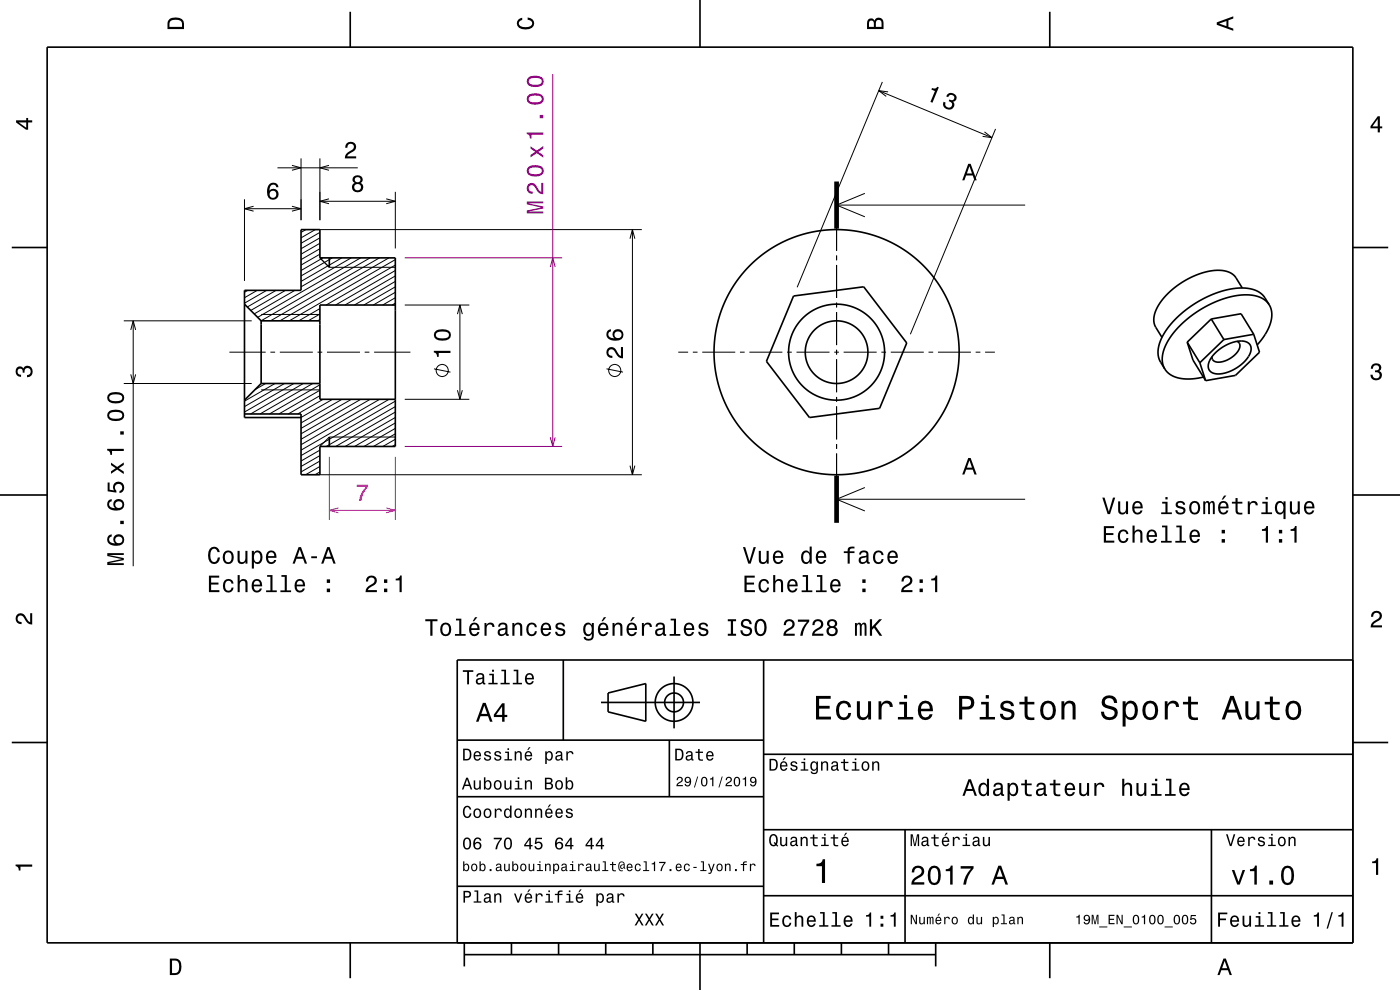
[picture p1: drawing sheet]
<svg xmlns="http://www.w3.org/2000/svg" width="297mm" height="210mm" viewBox="0 0 297 210" stroke-linecap="round" stroke-linejoin="round" font-family="sans-serif">
<g fill="none" stroke="#000" stroke-width=".21">
<path d="M186.4 19.2l24 10M187.2 17.4l-18.1 43.5M188.4 19.5l-2-.3 1.6 1.2M58.9 35.6h17M61.9 35.1l2 .5-2 .5M63.9 33.6v13.1M67.9 33.6v13.1M69.8 35.1l-1.9 .5 1.9 .5M208.8 28l1.6 1.2-1.9-.3M211.2 27.3l-18.1 43.6M51.9 42.3v17.3M51.9 44.3h12"/>
<path d="M53.8 43.8l-1.9 .5 1.9 .5M61.9 43.8l2 .5-2 .5M64.9 48.7l-1 .6M66.9 48.7l-3 1.8M67.9 53.9l-4 2.3M67.9 52.8l-4 2.3M67.9 51.6l-4 2.3M67.9 50.5l-4 2.3M67.9 49.3l-4 2.3M67.9 48.7h68.3M67.9 54.7l2 2h14M67.9 42.7h16"/>
<path d="M68.5 54.7l-4.6 2.7M69.8 42.2l-1.9 .5 1.9 .5M70.5 54.7l-6.6 3.8M72.5 54.7l-8.6 5M74.5 54.7l-10.6 6.1M76.5 54.7l-21.8 12.6M78.5 54.7l-23.1 13.3M80.5 54.7l-23.1 13.4M81.9 42.2l2 .5-2 .5M82.5 54.7l-23.1 13.4M83.9 59.7l-8.7 5M83.9 58.5l-10.7 6.2"/>
<path d="M83.9 57.4l-12.7 7.3M83.9 56.2l-14.7 8.5M83.9 55.1l-22.5 13M83.9 40.7v12M177.5 41.1v2.1M177.5 44.2v1M177.5 46.2v7M177.5 54.2v1M177.5 56.2v7M177.5 43.5h40M183.5 41l-6 2.5 6 2.5M26.3 68.1h27.1"/>
<path d="M27.7 70l.6-1.9 .5 1.9M27.7 79.4l.6 2 .5-2M28.3 68.1v52M48.7 74.7h7.7M52.6 61.6l-.7 .4M54.6 61.6l-2.7 1.6M55.4 66.7h12.5M56.6 61.6l-4.7 2.7M57.4 74.7h1M58.6 61.6l-6.1 3.5M59.4 74.7h7M60.6 61.6l-7.4 4.3"/>
<path d="M62.6 61.6l-8.7 5M67.4 74.7h1M67.9 67.8l-.5 .3M67.9 66.6l-2.5 1.5M67.9 65.5l-4.5 2.6M69.4 74.7h7M77.4 74.7h1M79.4 74.7h7.7M83.9 64.3l-.7 .4M83.9 63.2l-2.7 1.5M83.9 62l-4.7 2.7M83.9 60.8l-6.7 3.9"/>
<path d="M85.9 64.7h13.7M143.9 74.7h2.1M147 74.7h1M149 74.7h7M157 74.7h1M159 74.7h7M167 74.7h1M169 74.7h7M177 74.7h1M177.5 64.2v1M177.5 66.2v7M177.5 74.2v1"/>
<path d="M177.5 76.2v7M179 74.7h7M187 74.7h1M189 74.7h7M197 74.7h1M199 74.7h7M207 74.7h1M209 74.7h2.1M26.3 81.4h27.1M55.4 82.7h12.5M56.4 81.4l-2.3 1.2M58.4 81.4l-6.5 3.7"/>
<path d="M60.4 81.4l-8.5 4.9M62.3 81.4l-10.4 6M64.4 81.4l-11.2 6.4M66.4 81.4l-11.2 6.4M67.9 99l-3.1 1.7M67.9 97.8l-4 2.3M67.9 96.6l-4 2.4M67.9 95.5l-4 2.3M67.9 83.9l-6.7 3.9M67.9 82.8l-8.7 5M67.9 81.6l-10.7 6.2M68.5 84.7l-5.3 3.1"/>
<path d="M70.5 84.7l-6.6 3.9M72.5 84.7l-8.6 5M74.5 84.7l-10.6 6.2M76.5 84.7l-12.6 7.3M78.5 84.7l-14.6 8.5M80.5 84.7l-16.6 9.6M82.5 84.7l-18.6 10.8M83.9 94.3l-.7 .4M83.9 93.2l-2.7 1.5M83.9 92l-4.7 2.7M83.9 90.9l-6.7 3.8M83.9 89.7l-8.7 5"/>
<path d="M83.9 88.6l-10.7 6.1M83.9 87.4l-12.7 7.3M83.9 86.3l-14.7 8.4M83.9 85.1l-20 11.5M83.9 92.7h-14l-2 2M85.9 84.7h13.7M177.5 84.2v1M177.5 86.2v7M177.5 94.2v1M177.5 96.2v7M67.9 100.1l-1.1 .6M67.9 100.7h68.3"/>
<path d="M177.5 104.2v1M177.5 106.2v2.1M177.5 105.9h40M183.5 103.4l-6 2.5 6 2.5"/>
</g>
<path d="M69.9 96.9v13.4M83.9 96.9v13.4" fill="none" stroke="#ff0080" stroke-width=".21"/>
<path d="M85.9 54.7h33.4M85.9 94.7h33.4" fill="none" stroke="#800080" stroke-width=".21"/>
<g fill="none" stroke="#000" stroke-width=".35">
<path d="M10 10h277v190h-277zM74.3 2.5v7.5M148.5 0v10M222.7 2.5v7.5M2.5 52.5h7.5M69.9 54.7v2M287 52.5h7.5M51.9 64.5l3.5 3.6M55.4 68.1v13.3M55.4 68.1h12.5M83.9 64.7h-16v20h16M168.3 62.8l14.9-2 9.2 12-5.8 13.8-14.9 2-9.1-11.9z"/>
<path d="M247.1 78.3l1.2 1.2 1.9 .7 2.3 .2 2.8-.4M251.9 72.6l2.6 4.3M251.9 72.6l1.2 3.8 2.7 4.3M254.5 76.9l1.3 3.8M257 67.7l6.3-1.1 2.7 4.3M257 67.7l2.6 4.3M257 67.7l-5.1 4.9M257.9 74.8a7.3 7.3 0 0 1 6.5-2.3 1.81 1.81 0 0 1 .6 2.9 8.1 8.1 0 0 1-7.4 3.8 1.82 1.82 0 0 1-.8-3zM259.6 72l-5.1 4.9M262.4 72.4a1.3 1.3 0 0 1 .2 2.2 4.9 4.9 0 0 1-5 2l-.4-.3-.1-.6M263.5 61.1l-1.3-2.1a4.9 4.9 0 0 0-5.1-1.6l-3.3 .9-3.5 1.9-1.6 1.2-1.3 1.3-1.2 1.3-.8 1.4a4.2 4.2 0 0 0-.2 4l1.3 2.2M266 70.9l1.2 3.8-5.1 4.9-6.3 1.1"/>
<path d="M266 70.9l-6.4 1.1M269.3 64.7l-.9-1-1.1-.7-1.6-.4h-2l-2.1 .2-2.4 .7-2 .8-2.4 1.3-2.3 1.6-1.6 1.4-1.8 1.8-1.2 1.7-.9 1.9-.4 1.6v1.4l.5 1.3M269.3 64.7l.5 1.6-.2 2.1-1.1 2.3-1.8 2.5M269.3 64.7l-1.2-1.8-.8-.8-1.5-.7-2.1-.3-2.1 .1-2.6 .6-2.7 1.1-2.6 1.4-2.3 1.5-2.1 2-1.6 1.8-1.3 2.1-.6 1.9-.1 1.7 .3 1.1 1.1 1.9M51.9 87.8h12v12.9h4v-6h16v-40h-16v-6h-4v12.9h-12v27h12M55.4 81.4l-3.5 3.5M55.4 81.4h12.5M69.9 92.7v2M0 105h10M287 105h10M119.5 140v17M162 140v60"/>
<path d="M287 140h-190v60M2.5 157.5h7.5M97 157h65M127.5 149h21M129 147l8-2v8l-8-2zM142 157v12M143 143.5v11M287 157.5h7.5M97 169h65M162 176h125M162 160h125M192 176v24"/>
<path d="M257 176v24M97 188h65M162 190h125M74.3 200v7.5M98.5 202.5h100M98.5 200v5M108.5 200v2.5M118.5 200v2.5M128.5 200v2.5M138.5 200v2.5M148.5 200v10M158.5 200v2.5"/>
<path d="M168.5 200v2.5M178.5 200v2.5M188.5 200v2.5M198.5 200v5M222.7 200v7.5"/>
<circle cx="177.5" cy="74.7" r="6.6"/>
<circle cx="177.5" cy="74.7" r="26"/>
<circle cx="177.5" cy="74.7" r="10.2"/>
<circle cx="143" cy="149" r="2"/>
<circle cx="143" cy="149" r="4"/>
</g>
<path d="M177.5 38.5v10M177.5 100.9v10" fill="none" stroke="#000" stroke-width="1" stroke-linecap="butt"/>
<g fill="#000">
<path d="M36 4a2.18 2.18 0 0 0-.5 2.2h3.5v-1.2a1.43 1.43 0 0 0-1.7-1.3zM36.3 4.4a2.15 2.15 0 0 1 2.2 .3l.1 1h-2.6v-1z" fill-rule="evenodd"/>
<path d="M109.9 4.2l.9-.4v.4a.7 .7 0 0 0-.7 .5 .7 .7 0 0 0 .3 .8 1.7 1.7 0 0 0 2.5-.5 .9 .9 0 0 0-1-.8v-.5a1.24 1.24 0 0 1 1.4 1.1 1.24 1.24 0 0 1-1 1.4 2.22 2.22 0 0 1-2.5-.7l-.2-.5z" fill-rule="evenodd"/>
<path d="M184.2 4.2l-.3 .7v1.3h3.5v-1.3a.98 .98 0 0 0-.7-1.1 .98 .98 0 0 0-1.2 .6 .84 .84 0 0 0-1.3-.2zM184.5 4.5a.54 .54 0 0 1 .6-.1 .54 .54 0 0 1 .3 .6v.7h-1zM185.9 4.4a.62 .62 0 0 1 .8-.1 .62 .62 0 0 1 .3 .6v.8h-1.2z" fill-rule="evenodd"/>
<path d="M258.1 4.7v.6l3.5 1.2v-.4l-1-.4v-1.4l1-.4v-.4zM258.6 5l1.6-.5v1z" fill-rule="evenodd"/>
<path d="M3.4 25.5v.5l2.1 1.5h.5v-1.5h.8v-.5h-.8v-.5h-.4v.5zM4 26h1.6v1.1z" fill-rule="evenodd"/>
<path d="M57.2 39a2.4 2.4 0 0 0 .2 3.3 1.16 1.16 0 0 0 1.5-.4 1.16 1.16 0 0 0-.2-1.5 1.16 1.16 0 0 0-1.6 0 1.02 1.02 0 0 1 .9-1.2 .58 .58 0 0 1 .6 .5h.5a1.12 1.12 0 0 0-.8-.9 1.12 1.12 0 0 0-1.1 .2zM57.1 41.2a.75 .75 0 0 1 1.5 0 .75 .75 0 0 1-1.5 0z" fill-rule="evenodd"/>
<path d="M73.6 30.4a1.18 1.18 0 0 1 1.9 .3 1.18 1.18 0 0 1-1 1.7l-.6 .3-.2 .5h1.9v.4h-2.4a1.8 1.8 0 0 1 1.4-1.7 .71 .71 0 0 0 .5-.9 .71 .71 0 0 0-.9-.5 .71 .71 0 0 0-.5 .8h-.5z" fill-rule="evenodd"/>
<path d="M75.1 37.4a.83 .83 0 0 0 .1 1.4 1.11 1.11 0 0 0-.4 1.6 1.11 1.11 0 0 0 1.6 .3 1.03 1.03 0 0 0 .7-.9 1.03 1.03 0 0 0-.6-1 .88 .88 0 0 0 .4-1.1 .88 .88 0 0 0-1-.5zM75.1 39.7a.75 .75 0 0 1 1.5 0 .75 .75 0 0 1-1.5 0zM75.3 38.1a.59 .59 0 0 1 1.1 0 .59 .59 0 0 1-1.1 0z" fill-rule="evenodd"/>
<path d="M197.7 18.7l-.1 .3 .7 .3-.9 2.3 .4 .2 1.4-3.3-.4-.1a.77 .77 0 0 1-1.1 .3zM201 20l-.3 .4 .4 .2a.62 .62 0 0 1 .6-.6 .62 .62 0 0 1 .7 .6 .62 .62 0 0 1-.5 .7l-.5-.2-.1 .4a.72 .72 0 0 1 .7 .7 .72 .72 0 0 1-.8 .7 .72 .72 0 0 1-.7-.8l.1-.3-.4-.2a1.18 1.18 0 0 0 .9 1.7 1.18 1.18 0 0 0 1.3-1.5l-.2-.2a.97 .97 0 0 0 .7-1.2 .97 .97 0 0 0-1.2-.7z" fill-rule="evenodd"/>
<path d="M205.4 34.7l-1.3 3.6h.5l.4-1.1h1.4l.3 1.1h.5l-1.3-3.6zM205.7 35.3l.5 1.5h-1.1z" fill-rule="evenodd"/>
<path d="M292.3 24.7l-1.6 2.1v.4h1.6v.9h.4v-.9h.5v-.4h-.5v-2.1zM292.3 25.2v1.6h-1.1z" fill-rule="evenodd"/>
<path d="M291.1 77.4a1.08 1.08 0 0 1 1.4-.2 1.08 1.08 0 0 1 .4 1.2l-.3 .3a1.06 1.06 0 0 1 .5 1.3 1.06 1.06 0 0 1-1.2 .7 1.1 1.1 0 0 1-1.2-1.2h.5a.71 .71 0 0 0 1 .8 .71 .71 0 0 0 .1-1.3h-.6v-.4a.61 .61 0 0 0 .8-.3 .61 .61 0 0 0-.2-.8 .61 .61 0 0 0-.9 .2l-.1 .5h-.5z" fill-rule="evenodd"/>
<path d="M3.6 78a.86 .86 0 0 1 1.4 .2 1.06 1.06 0 0 1 1.2-.6 1.06 1.06 0 0 1 .7 1.2 1.1 1.1 0 0 1-1.2 1.2v-.4a.71 .71 0 0 0 .8-1 .71 .71 0 0 0-1.3-.1v.6h-.4a.61 .61 0 0 0-.3-.8 .61 .61 0 0 0-.8 .2 .61 .61 0 0 0 .2 .8l.6 .2v.4a1.15 1.15 0 0 1-1.2-.6 1.15 1.15 0 0 1 .3-1.3z" fill-rule="evenodd"/>
<path d="M23 113.7a1.33 1.33 0 0 0-.1 1.4 1.33 1.33 0 0 0 1.4 .7 1.63 1.63 0 0 0 2.1-1.3 1.15 1.15 0 0 0-1.6-1.1 1.15 1.15 0 0 0-.4 1.9 1.02 1.02 0 0 1-1.3-.9 .58 .58 0 0 1 .6-.6v-.5zM24.5 114.6a.75 .75 0 0 1 1.5 0 .75 .75 0 0 1-1.5 0zM25.5 110.5v.7h.8v-.7zM23 106.2a1.33 1.33 0 0 0-.1 1.5 1.33 1.33 0 0 0 1.4 .6 1.63 1.63 0 0 0 2.1-1.3 1.15 1.15 0 0 0-1.6-1.1 1.15 1.15 0 0 0-.4 1.9 1.02 1.02 0 0 1-1.3-.8 .58 .58 0 0 1 .6-.7v-.4zM24.5 107.1a.75 .75 0 0 1 1.5 0 .75 .75 0 0 1-1.5 0zM22.8 102.4v1.8l1.9 .3v-.4a.8 .8 0 0 1-.2-1.2 .8 .8 0 0 1 1.2 0 .8 .8 0 0 1-.4 1.2v.5a1.21 1.21 0 0 0 1.1-1.5 1.21 1.21 0 0 0-1.7-.8 1.21 1.21 0 0 0-.5 1.7l-1-.1v-1.5z" fill-rule="evenodd"/>
<path d="M22.8 117.3h3.5v.4h-3.2l3.2 .7v.4l-3.2 .7h3.2v.4h-3.5v-.7l3-.6-3-.7z" fill-rule="evenodd"/>
<path d="M23.6 98.1v.6l.9 .6-.9 .7v.5l1.3-.9 1.4 1v-.6l-1.1-.7 1.1-.7v-.5l-1.4 1zM22.7 95.2v.4a.77 .77 0 0 1 .7 .9h.4v-.8h2.5v-.5zM25.5 91.5v.7h.8v-.7zM23.2 87.2a1.13 1.13 0 0 0-.4 1.2 1.13 1.13 0 0 0 1 .8 2.28 2.28 0 0 0 2.5-.6 1.13 1.13 0 0 0-1-1.6 2.9 2.9 0 0 0-2.1 .2zM23.2 87.8a2.38 2.38 0 0 1 2.7 0v.6a2.38 2.38 0 0 1-2.7 0zM23.2 83.5a1.13 1.13 0 0 0-.4 1.2 1.13 1.13 0 0 0 1 .8 2.28 2.28 0 0 0 2.5-.6 1.13 1.13 0 0 0-1-1.7 2.9 2.9 0 0 0-2.1 .3zM23.2 84a2.38 2.38 0 0 1 2.7 0v.7a2.38 2.38 0 0 1-2.7 0z" fill-rule="evenodd"/>
<path d="M157.6 116.1l1.1 3.5h.5l1.2-3.5h-.5l-.9 2.9-.9-2.9zM161 116.9v1.7a.89 .89 0 0 0 .6 1 .89 .89 0 0 0 1.1-.5v.5h.4v-2.7h-.5v1.5a.65 .65 0 0 1-.4 .8 .65 .65 0 0 1-.8-.3v-2zM164.3 117.1a1.54 1.54 0 0 0 .8 2.6 1.06 1.06 0 0 0 1-.9h-.4l-.2 .3-.4 .2a.76 .76 0 0 1-.7-1h1.8a1.17 1.17 0 0 0-.5-1.3 1.17 1.17 0 0 0-1.4 .1zM164.6 117.4a.66 .66 0 0 1 .8-.2 .66 .66 0 0 1 .3 .8h-1.3zM170.2 117.1a1.58 1.58 0 0 0 .8 2.6l.4-.2 .4-.4v.5h.4v-3.7h-.4v1.4a.89 .89 0 0 0-1.6-.2zM170.6 117.4a.62 .62 0 0 1 .7-.2 .62 .62 0 0 1 .4 .6 1.12 1.12 0 0 1-.6 1.5 1.19 1.19 0 0 1-.5-1.9zM173.4 117.1a1.54 1.54 0 0 0 .8 2.6 1.06 1.06 0 0 0 1-.9h-.4l-.2 .3-.4 .2a.76 .76 0 0 1-.7-1h1.8a1.17 1.17 0 0 0-.5-1.3 1.17 1.17 0 0 0-1.4 .1zM173.7 117.4a.66 .66 0 0 1 .8-.2 .66 .66 0 0 1 .3 .8h-1.3zM179 116.9v.4h.8v2.3h.5v-2.3h1v-.4h-1v-.3l.3-.2 .7-.1v-.3a1.04 1.04 0 0 0-1.5 .7v.2zM182.5 117l-.2 .6h.4a.55 .55 0 0 1 .6-.5 .55 .55 0 0 1 .4 .8h-.2a1 1 0 0 0-1 .2 1 1 0 0 0-.3 1.1 .94 .94 0 0 0 1.6 0l.1 .3 .6 .1v-.4h-.2l-.1-1.6a1.02 1.02 0 0 0-1.7-.6zM182.7 118.5l1.1-.3a.77 .77 0 0 1-.2 .9 .77 .77 0 0 1-.9 0zM185.5 117.1a1.53 1.53 0 0 0 .8 2.6 1.05 1.05 0 0 0 1.1-1.1h-.4a.67 .67 0 0 1-.6 .7 .67 .67 0 0 1-.7-.6 1.11 1.11 0 0 1 .7-1.6 .6 .6 0 0 1 .6 .7h.4a1.09 1.09 0 0 0-.7-1 1.09 1.09 0 0 0-1.2 .3zM188.5 117.1a1.54 1.54 0 0 0 .8 2.6 1.06 1.06 0 0 0 1.1-.9h-.4l-.2 .3-.4 .2a.76 .76 0 0 1-.7-1h1.8a1.17 1.17 0 0 0-.5-1.3 1.17 1.17 0 0 0-1.5 .1zM188.9 117.4a.66 .66 0 0 1 .8-.2 .66 .66 0 0 1 .3 .8h-1.3z" fill-rule="evenodd"/>
<path d="M205.4 97.1l-1.3 3.6h.5l.4-1.1h1.4l.3 1.1h.5l-1.3-3.6zM205.7 97.7l.5 1.5h-1.1z" fill-rule="evenodd"/>
<path d="M234.2 111.6v3.5h2.2v-.4h-1.8v-1.2h1.6v-.4h-1.6v-1.1h1.7v-.4zM237.4 112.7a1.53 1.53 0 0 0 .9 2.5 1.06 1.06 0 0 0 1.1-1.1h-.4a.67 .67 0 0 1-.7 .7 .67 .67 0 0 1-.7-.6 1.11 1.11 0 0 1 .7-1.5 .59 .59 0 0 1 .6 .6h.5a1.09 1.09 0 0 0-.8-1 1.09 1.09 0 0 0-1.2 .4zM240.3 111.5v3.6h.4v-1.6a.63 .63 0 0 1 .5-.8 .63 .63 0 0 1 .7 .7v1.7h.5v-1.8a.88 .88 0 0 0-.6-1 .88 .88 0 0 0-1.1 .5v-1.3zM243.5 112.7a1.54 1.54 0 0 0 .8 2.5 1.06 1.06 0 0 0 1.1-.9h-.4l-.2 .4-.4 .1a.76 .76 0 0 1-.7-.9h1.8a1.16 1.16 0 0 0-.5-1.4 1.16 1.16 0 0 0-1.5 .2zM243.9 112.9a.66 .66 0 0 1 .8-.1 .66 .66 0 0 1 .3 .7h-1.3zM246.5 111.5v.4h.7v2.8h-.9v.4h2.3v-.4h-.9v-3.2zM249.6 111.5v.4h.6v2.8h-.9v.4h2.3v-.4h-.9v-3.2zM252.6 112.7a1.54 1.54 0 0 0 .8 2.5 1.07 1.07 0 0 0 1.1-.9h-.4l-.2 .4-.4 .1a.76 .76 0 0 1-.7-.9h1.8a1.16 1.16 0 0 0-.5-1.4 1.16 1.16 0 0 0-1.5 .2zM253 112.9a.66 .66 0 0 1 .8-.1 .66 .66 0 0 1 .3 .7h-1.3zM259.2 114.4v.7h.7v-.7zM259.2 112.4v.7h.7v-.7z" fill-rule="evenodd"/>
<path d="M233.8 105.6l1.2 3.5h.5l1.1-3.5h-.5l-.9 2.9-.9-2.9zM237.2 106.4v1.7a.89 .89 0 0 0 .6 1 .89 .89 0 0 0 1.1-.5v.5h.4v-2.7h-.4v1.5a.65 .65 0 0 1-.4 .8 .65 .65 0 0 1-.8-.3l-.1-2zM240.5 106.6a1.54 1.54 0 0 0 .8 2.6 1.06 1.06 0 0 0 1.1-.9h-.5l-.2 .3-.4 .2a.76 .76 0 0 1-.7-1h1.8a1.17 1.17 0 0 0-.5-1.3 1.17 1.17 0 0 0-1.4 .1zM240.8 106.9a.66 .66 0 0 1 .8-.2 .66 .66 0 0 1 .4 .8h-1.4zM246.5 106.4v.4h.7v1.9h-.9v.4h2.3v-.4h-.9v-2.3zM247.2 105.4v.5h.5v-.5zM249.7 106.5a.75 .75 0 0 0-.3 .8 .75 .75 0 0 0 .8 .5l.8 .4a.63 .63 0 0 1-.6 .6 .63 .63 0 0 1-.6-.6h-.5a1.07 1.07 0 0 0 1.2 .9 1.07 1.07 0 0 0 .9-1.2l-.4-.3-1.1-.3a.53 .53 0 0 1 .5-.7 .53 .53 0 0 1 .6 .5h.4a1.03 1.03 0 0 0-.7-.9 1.03 1.03 0 0 0-1 .3zM252.6 106.6a1.52 1.52 0 0 0 .8 2.6 1.48 1.48 0 0 0 1.2-1.5 1.48 1.48 0 0 0-1.2-1.4l-.4 .1zM252.9 106.9a.67 .67 0 0 1 .7-.2 .67 .67 0 0 1 .5 .5 1.11 1.11 0 0 1-.7 1.6 1.17 1.17 0 0 1-.5-1.9zM255.3 106.4v2.7h.4v-2.1l.2-.3h.3l.1 .2v2.2h.4v-2.1l.4-.4 .2 .2v.4v1.9h.4v-1.9a.7 .7 0 0 0-.5-.9l-.6 .3-.1-.2-.4-.1-.4 .3v-.2zM259.7 105.1l-.5 .9h.3l.7-.9zM258.7 106.6a1.54 1.54 0 0 0 .8 2.6 1.05 1.05 0 0 0 1.1-.9h-.4l-.3 .3-.3 .2a.76 .76 0 0 1-.7-1h1.7a1.16 1.16 0 0 0-.5-1.3 1.16 1.16 0 0 0-1.4 .1zM259.1 106.9a.66 .66 0 0 1 .7-.2 .66 .66 0 0 1 .4 .8h-1.3zM262.1 105.6v.8h-.8v.4h.8v1.8a1.05 1.05 0 0 0 1.5 .5v-.4a.68 .68 0 0 1-1-.3l-.1-1.6h1.1v-.4h-1.1v-.8zM264.7 106.4v2.7h.5v-1.6a.66 .66 0 0 1 .3-.8 .66 .66 0 0 1 .8 .3l.1 .2h.4a.89 .89 0 0 0-.7-.9 .89 .89 0 0 0-1 .5v-.4zM267.8 106.4v.4h.7v1.9h-.9v.4h2.3v-.4h-1v-2.3zM268.5 105.4v.5h.5v-.5zM270.7 106.6a1.57 1.57 0 0 0 .8 2.6l.4-.2 .4-.4v1.5h.4v-3.7h-.4v.4l-.2-.3a.87 .87 0 0 0-1.4 .1zM271.1 106.9a.62 .62 0 0 1 .7-.2 .62 .62 0 0 1 .4 .5 1.12 1.12 0 0 1-.6 1.6 1.19 1.19 0 0 1-.5-1.9zM273.6 106.4v1.7a.89 .89 0 0 0 .7 1 .89 .89 0 0 0 1-.5v.5h.4v-2.7h-.4v1.5a.65 .65 0 0 1-.4 .8 .65 .65 0 0 1-.8-.3v-2zM276.9 106.6a1.54 1.54 0 0 0 .8 2.6 1.06 1.06 0 0 0 1.1-.9h-.4l-.3 .3-.3 .2a.76 .76 0 0 1-.7-1h1.8a1.17 1.17 0 0 0-.5-1.3 1.17 1.17 0 0 0-1.5 .1zM277.3 106.9a.66 .66 0 0 1 .8-.2 .66 .66 0 0 1 .3 .8h-1.3z" fill-rule="evenodd"/>
<path d="M267.7 112.3v.3h.8v2.5h.5v-3.5h-.3a.77 .77 0 0 1-1 .7zM271.3 114.4v.7h.7v-.7zM271.3 112.4v.7h.7v-.7zM273.8 112.3v.3h.8v2.5h.5v-3.5h-.4a.77 .77 0 0 1-.9 .7z" fill-rule="evenodd"/>
<path d="M3.6 130.4a1.22 1.22 0 0 1 2 .7l.4 .6 .4 .3v-1.9h.4v2.4a1.8 1.8 0 0 1-1.7-1.4 .71 .71 0 0 0-.9-.5 .71 .71 0 0 0-.5 .8 .71 .71 0 0 0 .9 .5v.5a1.18 1.18 0 0 1-1.2-.7 1.18 1.18 0 0 1 .2-1.3z" fill-rule="evenodd"/>
<path d="M90.2 131.4v.4h1.1v3.1h.5v-3.1h1v-.4zM93.7 132.4a1.53 1.53 0 0 0 .9 2.6 1.48 1.48 0 0 0 1.1-1.5 1.48 1.48 0 0 0-1.1-1.4l-.5 .1zM94 132.7a.67 .67 0 0 1 .7-.2 .67 .67 0 0 1 .5 .5 1.11 1.11 0 0 1-.6 1.6 1.17 1.17 0 0 1-.6-1.9zM96.7 131.2v.4h.7v2.9h-.9v.4h2.3v-.4h-.9v-3.3zM100.8 130.9l-.5 .9h.3l.7-.9zM99.8 132.4a1.54 1.54 0 0 0 .8 2.6 1.06 1.06 0 0 0 1.1-.9h-.4l-.3 .3-.3 .2a.76 .76 0 0 1-.7-1h1.7a1.16 1.16 0 0 0-.4-1.3 1.16 1.16 0 0 0-1.5 .1zM100.2 132.7a.66 .66 0 0 1 .8-.2 .66 .66 0 0 1 .3 .8h-1.3zM102.8 132.2v2.7h.4v-1.6a.66 .66 0 0 1 .4-.8 .66 .66 0 0 1 .8 .3l.1 .2h.4a.89 .89 0 0 0-.7-.9 .89 .89 0 0 0-1 .5v-.4zM105.9 132.3l-.2 .6h.4a.55 .55 0 0 1 .7-.5 .55 .55 0 0 1 .3 .8h-.2a1 1 0 0 0-1 .2 1 1 0 0 0-.3 1.1 .93 .93 0 0 0 1.7 0l.1 .3 .5 .1v-.4h-.2v-1.6a1.02 1.02 0 0 0-1.8-.6zM106.1 133.8l1.1-.3a.77 .77 0 0 1-.2 .9 .77 .77 0 0 1-.9 0zM108.7 132.2v2.7h.4v-1.6a.63 .63 0 0 1 .6-.9 .63 .63 0 0 1 .6 .8v1.7h.5v-1.8a.89 .89 0 0 0-.6-1 .89 .89 0 0 0-1.1 .5v-.4zM112 132.4a1.53 1.53 0 0 0 .8 2.6 1.06 1.06 0 0 0 1.1-1.1h-.4a.67 .67 0 0 1-.7 .7 .67 .67 0 0 1-.7-.6 1.12 1.12 0 0 1 .7-1.6 .59 .59 0 0 1 .6 .6h.5a1.09 1.09 0 0 0-.8-.9 1.09 1.09 0 0 0-1.1 .3zM115 132.4a1.54 1.54 0 0 0 .8 2.6 1.06 1.06 0 0 0 1.1-.9h-.5l-.2 .3-.4 .2a.76 .76 0 0 1-.6-1h1.7a1.16 1.16 0 0 0-.5-1.3 1.16 1.16 0 0 0-1.4 .1zM115.3 132.7a.66 .66 0 0 1 .8-.2 .66 .66 0 0 1 .4 .8h-1.3zM118.1 132.3a.75 .75 0 0 0-.2 .8 .75 .75 0 0 0 .7 .5l.9 .4a.63 .63 0 0 1-.6 .6 .63 .63 0 0 1-.7-.6h-.4a1.07 1.07 0 0 0 1.2 .9 1.07 1.07 0 0 0 .9-1.2l-.4-.3-1.1-.3a.54 .54 0 0 1 .4-.7 .54 .54 0 0 1 .6 .5h.5a1.03 1.03 0 0 0-.7-.9 1.03 1.03 0 0 0-1.1 .3zM124 132.4a1.57 1.57 0 0 0 .8 2.6l.4-.2 .4-.4a.73 .73 0 0 1-.4 1 .73 .73 0 0 1-1-.3h-.4a1.1 1.1 0 0 0 1.3 .8 1.1 1.1 0 0 0 .9-1.2v-2.5h-.4v.4l-.4-.4a.9 .9 0 0 0-1.2 .2zM124.3 132.7a.63 .63 0 0 1 .7-.2 .63 .63 0 0 1 .5 .6 1.11 1.11 0 0 1-.7 1.5 1.2 1.2 0 0 1-.5-1.9zM128.1 130.9l-.5 .9h.3l.7-.9zM127.1 132.4a1.54 1.54 0 0 0 .8 2.6 1.07 1.07 0 0 0 1.1-.9h-.4l-.2 .3-.4 .2a.76 .76 0 0 1-.7-1h1.8a1.17 1.17 0 0 0-.5-1.3 1.17 1.17 0 0 0-1.5 .1zM127.5 132.7a.66 .66 0 0 1 .8-.2 .66 .66 0 0 1 .3 .8h-1.3zM129.9 132.2v2.7h.5v-1.6a.63 .63 0 0 1 .4-.8 .63 .63 0 0 1 .8 .4v2h.4v-1.8a.89 .89 0 0 0-.6-1 .89 .89 0 0 0-1 .5v-.4zM134.2 130.9l-.5 .9h.3l.7-.9zM133.2 132.4a1.55 1.55 0 0 0 .8 2.6 1.07 1.07 0 0 0 1.1-.9h-.4l-.3 .3-.3 .2a.76 .76 0 0 1-.7-1h1.7a1.17 1.17 0 0 0-.4-1.3 1.17 1.17 0 0 0-1.5 .1zM133.6 132.7a.66 .66 0 0 1 .8-.2 .66 .66 0 0 1 .3 .8h-1.3zM136.2 132.2v2.7h.4v-1.6a.66 .66 0 0 1 .4-.8 .66 .66 0 0 1 .8 .3l.1 .2h.4a.89 .89 0 0 0-.7-.9 .89 .89 0 0 0-1 .5v-.4zM139.3 132.3l-.2 .6h.4a.55 .55 0 0 1 .6-.5 .55 .55 0 0 1 .4 .8h-.2a1 1 0 0 0-1 .2 1 1 0 0 0-.3 1.1 .93 .93 0 0 0 1.7 0l.1 .3 .5 .1v-.4h-.2v-.2v-1.4a1.02 1.02 0 0 0-.7-.8 1.02 1.02 0 0 0-1.1 .2zM139.5 133.8l1.1-.3a.77 .77 0 0 1-.2 .9 .77 .77 0 0 1-.9 0l-.1-.3zM142.3 131.2v.4h.7v2.9h-.9v.4h2.2v-.4h-.9v-3.3zM145.4 132.4a1.54 1.54 0 0 0 .8 2.6 1.07 1.07 0 0 0 1-.9h-.4l-.2 .3-.4 .2a.76 .76 0 0 1-.7-1h1.8a1.16 1.16 0 0 0-.5-1.3 1.16 1.16 0 0 0-1.4 .1zM145.7 132.7a.66 .66 0 0 1 .8-.2 .66 .66 0 0 1 .3 .8h-1.3zM148.4 132.3a.75 .75 0 0 0-.2 .8 .75 .75 0 0 0 .7 .5l.9 .4a.63 .63 0 0 1-.6 .6 .63 .63 0 0 1-.6-.6h-.5a1.07 1.07 0 0 0 1.2 .9 1.07 1.07 0 0 0 .9-1.2l-.4-.3-1.1-.3a.54 .54 0 0 1 .4-.7 .54 .54 0 0 1 .7 .5h.4a1.03 1.03 0 0 0-.7-.9 1.03 1.03 0 0 0-1.1 .3zM154.4 131.4v.4h.6v2.6h-.6v.5h1.8v-.5h-.7v-2.6h.7v-.4zM157.5 131.6a.96 .96 0 0 0-.3 1 .96 .96 0 0 0 .9 .6 .77 .77 0 0 1 .9 1 .83 .83 0 0 1-.9 .3 .83 .83 0 0 1-.6-.8h-.4a1.21 1.21 0 0 0 1.4 1.3 1.21 1.21 0 0 0 .8-1.8l-.8-.3a.71 .71 0 0 1-.9-.7 .7 .7 0 0 1 .8-.5 .7 .7 0 0 1 .6 .7h.5a1.16 1.16 0 0 0-.7-1.1 1.16 1.16 0 0 0-1.3 .3zM160.4 131.7a2.53 2.53 0 0 0 .4 3.1 1.21 1.21 0 0 0 1.7-.9 1.93 1.93 0 0 0-.9-2.6l-.8 .1zM161 131.8l.3-.1a1.7 1.7 0 0 1 .4 2.7l-.4 .1a1.69 1.69 0 0 1-.3-2.7zM166.6 131.7l-.3 .9h.4a.71 .71 0 0 1 .5-.8 .71 .71 0 0 1 .9 .5 .71 .71 0 0 1-.5 .8 1.81 1.81 0 0 0-1.4 1.8h2.4v-.5h-1.9a2.23 2.23 0 0 1 1.5-1.1 1.13 1.13 0 0 0 .1-1.7 1.13 1.13 0 0 0-1.7 .1zM169.3 131.4v.5h1.9a5.2 5.2 0 0 0-1.4 3h.5a5.3 5.3 0 0 1 1.4-3v-.5zM172.7 131.7l-.3 .3-.1 .6h.5a.7 .7 0 0 1 .5-.8 .7 .7 0 0 1 .9 .5 .7 .7 0 0 1-.5 .8 1.8 1.8 0 0 0-1.4 1.8h2.4v-.5h-1.9a2.2 2.2 0 0 1 1.4-1.1 1.13 1.13 0 0 0 .1-1.7 1.13 1.13 0 0 0-1.6 .1zM175.7 131.6a.83 .83 0 0 0 .2 1.4 1.11 1.11 0 0 0-.4 1.5 1.11 1.11 0 0 0 1.5 .4 1.03 1.03 0 0 0 .7-.9 1.03 1.03 0 0 0-.5-1 .89 .89 0 0 0 .4-1.1 .89 .89 0 0 0-1.1-.6zM175.8 133.9a.71 .71 0 0 1 1.4 0 .71 .71 0 0 1-1.4 0zM175.9 132.3a.6 .6 0 0 1 1.2 0 .6 .6 0 0 1-1.2 0zM181.4 132.2v2.7h.4v-2.1l.2-.3h.3l.1 .2v2.2h.4v-2.1l.4-.4 .2 .2v.4v1.9h.4v-1.9a.69 .69 0 0 0-.5-.9l-.5 .3-.2-.2-.3-.1-.5 .3v-.2zM184.5 131.4v3.5h.5v-1.3l.4-.4 1.2 1.7h.6l-1.5-2.1 1.4-1.4h-.6l-1.5 1.6v-1.6z" fill-rule="evenodd"/>
<path d="M157.9 122.1v3.5h2.3v-.4h-1.8v-1.2h1.6v-.4h-1.6v-1.1h1.7v-.4zM161.2 123.2a1.53 1.53 0 0 0 .9 2.5 1.06 1.06 0 0 0 1.1-1.1h-.5a.67 .67 0 0 1-.6 .7 .67 .67 0 0 1-.7-.6 1.11 1.11 0 0 1 .7-1.5 .6 .6 0 0 1 .6 .6h.4a1.09 1.09 0 0 0-.7-1 1.09 1.09 0 0 0-1.2 .4zM164 122v3.6h.5v-1.6a.64 .64 0 0 1 .4-.7 .64 .64 0 0 1 .8 .3v2h.4v-1.8a.88 .88 0 0 0-.6-1 .88 .88 0 0 0-1 .5v-1.3zM167.3 123.2a1.54 1.54 0 0 0 .8 2.5 1.06 1.06 0 0 0 1.1-.9h-.5l-.2 .4-.4 .1a.76 .76 0 0 1-.7-.9h1.8a1.16 1.16 0 0 0-.5-1.4 1.16 1.16 0 0 0-1.4 .2zM167.6 123.4a.66 .66 0 0 1 .8-.1 .66 .66 0 0 1 .4 .7h-1.4zM170.3 122v.4h.7v2.8h-.9v.4h2.2v-.4h-.9v-3.2zM173.3 122v.4h.7v2.8h-.9v.4h2.3v-.4h-.9v-3.2zM176.4 123.2a1.54 1.54 0 0 0 .8 2.5 1.05 1.05 0 0 0 1.1-.9h-.5l-.2 .4-.4 .1a.76 .76 0 0 1-.6-.9h1.7a1.16 1.16 0 0 0-.5-1.4 1.16 1.16 0 0 0-1.4 .2zM176.7 123.4a.66 .66 0 0 1 .8-.1 .66 .66 0 0 1 .4 .7h-1.3zM182.9 124.9v.7h.7v-.7zM182.9 122.9v.7h.7v-.7z" fill-rule="evenodd"/>
<path d="M191.6 122.4l-.4 1h.5a.7 .7 0 0 1 .5-.9 .7 .7 0 0 1 .9 .5 .7 .7 0 0 1-.5 .9 1.8 1.8 0 0 0-1.4 1.7h2.4v-.4h-1.9a1.69 1.69 0 0 1 1.1-1 1.15 1.15 0 0 0 .6-1.7 1.15 1.15 0 0 0-1.8-.1zM195.1 124.9v.7h.7v-.7zM195.1 122.9v.7h.7v-.7zM197.6 122.8v.3h.8v2.5h.4v-3.5h-.3a.77 .77 0 0 1-.9 .7z" fill-rule="evenodd"/>
<path d="M291.2 129.9a1.18 1.18 0 0 1 1.9 .3 1.18 1.18 0 0 1-1 1.7l-.5 .3-.3 .5h1.9v.4h-2.4a1.8 1.8 0 0 1 1.4-1.8 .71 .71 0 0 0 .5-.8 .71 .71 0 0 0-.9-.5 .71 .71 0 0 0-.5 .8h-.4z" fill-rule="evenodd"/>
<path d="M98.2 158.8v2.5h.9a1.37 1.37 0 0 0 .7-2.2 1.56 1.56 0 0 0-1.6-.3zM98.6 159.1a.98 .98 0 0 1 1.1 .7 .98 .98 0 0 1-.6 1.2h-.5zM100.7 159.6a1.04 1.04 0 0 0-.2 1.2 1.04 1.04 0 0 0 1 .5l.5-.5h-.3l-.4 .3a.54 .54 0 0 1-.5-.7h1.3a.83 .83 0 0 0-.4-.9 .83 .83 0 0 0-1 .1zM100.9 159.7l.2-.1a.47 .47 0 0 1 .5 .1 .47 .47 0 0 1 .1 .5h-.9zM102.9 159.5l-.2 .1a.69 .69 0 0 0 .9 .9l.2 .1a.43 .43 0 0 1-.4 .5 .43 .43 0 0 1-.4-.4h-.3a.74 .74 0 0 0 .9 .7 .74 .74 0 0 0 .5-1l-1-.4a.38 .38 0 0 1 .3-.5 .38 .38 0 0 1 .4 .4h.3a.78 .78 0 0 0-1.2-.4zM105.1 159.5l-.2 .1a.69 .69 0 0 0 .9 .9l.2 .1a.43 .43 0 0 1-.4 .5 .43 .43 0 0 1-.5-.4h-.3a.74 .74 0 0 0 .9 .7 .74 .74 0 0 0 .5-1l-.9-.4a.38 .38 0 0 1 .3-.5 .38 .38 0 0 1 .4 .4h.3a.77 .77 0 0 0-1.2-.4zM107.2 159.4v.3h.5v1.3h-.7v.3h1.6v-.3h-.6v-1.6zM107.7 158.7v.4h.3v-.4zM109.2 159.4v1.9h.3v-1.1a.45 .45 0 0 1 .4-.6 .45 .45 0 0 1 .5 .5v1.2h.3v-1.3a.63 .63 0 0 0-.5-.7 .63 .63 0 0 0-.7 .4v-.3zM112.2 158.5l-.4 .6h.3l.5-.6zM111.5 159.6a1.04 1.04 0 0 0-.2 1.2 1.04 1.04 0 0 0 1.1 .5l.5-.5h-.3l-.5 .3a.54 .54 0 0 1-.5-.7h1.3a.83 .83 0 0 0-.4-.9 .83 .83 0 0 0-1 .1zM111.8 159.7l.1-.1a.48 .48 0 0 1 .5 .1 .48 .48 0 0 1 .2 .5h-1zM115.7 159.4v2.7h.3v-1.1a.66 .66 0 0 0 .7 .4 .66 .66 0 0 0 .5-.6 .91 .91 0 0 0 0-1.1 .91 .91 0 0 0-1-.3l-.2 .3v-.3zM116.1 159.8a.45 .45 0 0 1 .5-.2 .45 .45 0 0 1 .3 .4 .65 .65 0 0 1 .1 .8 .65 .65 0 0 1-.7 .2 .98 .98 0 0 1-.2-1.2zM118.1 159.5l-.2 .4h.3a.39 .39 0 0 1 .4-.3 .39 .39 0 0 1 .3 .5h-.1a.65 .65 0 0 0-1 .4 .65 .65 0 0 0 .6 .9l.6-.3 .1 .2h.4v-.2l-.2-.1v-1.1a.72 .72 0 0 0-.5-.6 .72 .72 0 0 0-.7 .2zM118.2 160.6l.8-.3a.55 .55 0 0 1-.2 .7 .55 .55 0 0 1-.6 0zM120.1 159.4v1.9h.4v-1.1a.47 .47 0 0 1 .2-.6 .47 .47 0 0 1 .6 .2v.2h.4a.64 .64 0 0 0-.5-.7 .64 .64 0 0 0-.8 .4v-.3z" fill-rule="evenodd"/>
<path d="M98.2 142.2v.3h.9v2.7h.4v-2.7h.9v-.3zM101.3 143l-.3 .5h.4a.47 .47 0 0 1 .5-.4 .47 .47 0 0 1 .4 .6l-.2 .1a.84 .84 0 0 0-1 .2 .84 .84 0 0 0 0 1.1 .9 .9 0 0 0 1.3-.2l.1 .2 .5 .1v-.3l-.3-.1v-1.3a.87 .87 0 0 0-1.4-.5zM101.4 144.3l.9-.3a.66 .66 0 0 1-.1 .7 .66 .66 0 0 1-.8 .1zM103.8 142.9v.3h.6v1.6h-.8v.4h2v-.4h-.8v-1.9zM104.4 142.1v.4h.4v-.4zM106.4 142.1v.3h.6v2.4h-.8v.4h1.9v-.4h-.7v-2.7zM109 142.1v.3h.6v2.4h-.8v.4h1.9v-.4h-.7v-2.7zM111.6 143.1a1.32 1.32 0 0 0 .7 2.1 .9 .9 0 0 0 .9-.7h-.3l-.2 .3-.4 .1a.65 .65 0 0 1-.6-.8h1.6a1 1 0 0 0-.4-1.2 1 1 0 0 0-1.3 .2zM111.9 143.3a.57 .57 0 0 1 .7-.1 .57 .57 0 0 1 .3 .6h-1.2z" fill-rule="evenodd"/>
<path d="M102.4 149.1l-1.4 4h.5l.4-1.2h1.6l.4 1.2h.6l-1.5-4zM102.7 149.7l.7 1.7h-1.3zM106.5 149.2l-1.7 2.4v.5h1.7v1h.5v-1h.6v-.5h-.6v-2.4zM106.5 149.9v1.7h-1.3z" fill-rule="evenodd"/>
<path d="M143.2 158.8v2.5h.9a1.37 1.37 0 0 0 .7-2.2 1.56 1.56 0 0 0-1.6-.3zM143.6 159.1a.98 .98 0 0 1 1.1 .7 .98 .98 0 0 1-.6 1.2h-.5zM145.7 159.5l-.2 .4h.3a.39 .39 0 0 1 .5-.3 .39 .39 0 0 1 .3 .5h-.2a.65 .65 0 0 0-.9 .4 .65 .65 0 0 0 .5 .9l.7-.3v.2h.4v-.2l-.1-.1-.1-1.1a.73 .73 0 0 0-.4-.6 .73 .73 0 0 0-.8 .2zM145.8 160.6l.8-.3a.55 .55 0 0 1-.1 .7 .55 .55 0 0 1-.7 0zM148.1 158.9v.5h-.5v.3h.5v1.3a.75 .75 0 0 0 1 .4v-.3a.48 .48 0 0 1-.7-.3v-1.1h.7v-.3h-.7v-.5zM150 159.6a1.04 1.04 0 0 0-.2 1.2 1.04 1.04 0 0 0 1.1 .5l.5-.5h-.4l-.4 .3a.54 .54 0 0 1-.5-.7h1.3a.83 .83 0 0 0-.4-.9 .83 .83 0 0 0-1 .1zM150.3 159.7l.1-.1a.48 .48 0 0 1 .5 .1 .48 .48 0 0 1 .2 .5h-1z" fill-rule="evenodd"/>
<path d="M173.1 147.6v5h3.2v-.6h-2.5v-1.7h2.2v-.6h-2.2v-1.5h2.4v-.6zM177.8 149.2a2.59 2.59 0 0 0 .5 3.4 1.58 1.58 0 0 0 2.3-1.4h-.6a.95 .95 0 0 1-.9 1 .95 .95 0 0 1-1-.9 1.59 1.59 0 0 1 .9-2.1 .85 .85 0 0 1 .9 .8h.7a1.56 1.56 0 0 0-1.1-1.3 1.56 1.56 0 0 0-1.7 .5zM181.8 148.8v2.5a1.27 1.27 0 0 0 .9 1.4 1.27 1.27 0 0 0 1.5-.7v.6h.6v-3.8h-.6v2.2a.92 .92 0 0 1-.6 1.1 .92 .92 0 0 1-1.2-.4v-2.9zM186.4 148.8v3.8h.6v-2.2a.95 .95 0 0 1 .5-1.1 .95 .95 0 0 1 1.2 .3l.1 .4h.6a1.28 1.28 0 0 0-1-1.4 1.28 1.28 0 0 0-1.4 .8v-.6zM190.8 148.9v.5h1v2.7h-1.3v.5h3.2v-.5h-1.3v-3.2zM191.8 147.4v.8h.6v-.8zM195.1 149.2a2.62 2.62 0 0 0 .5 3.4 1.57 1.57 0 0 0 2.2-1.1h-.6l-.3 .5-.5 .2a1.08 1.08 0 0 1-1-1.3h2.5a1.66 1.66 0 0 0-.7-2 1.66 1.66 0 0 0-2.1 .3zM195.6 149.5a.94 .94 0 0 1 1.2-.2 .94 .94 0 0 1 .5 1h-1.9zM203.5 147.6v5h.6v-2.1h.8a1.47 1.47 0 0 0 1.8-1.2 1.47 1.47 0 0 0-1.5-1.7zM204.1 148.2a1.6 1.6 0 0 1 1.8 .5 .86 .86 0 0 1 0 .9 .86 .86 0 0 1-.9 .3h-.9zM208.1 148.9v.5h1v2.7h-1.3v.5h3.3v-.5h-1.3v-3.2zM209.1 147.4v.8h.7v-.8zM212.6 148.9a1.08 1.08 0 0 0-.3 1.2 1.08 1.08 0 0 0 1 .7l1.1 .4a.57 .57 0 0 1 .2 .6 .57 .57 0 0 1-.5 .4 .96 .96 0 0 1-1.4-.8h-.6a1.6 1.6 0 0 0 1.3 1.4 1.6 1.6 0 0 0 1.7-.8 1.13 1.13 0 0 0-1-1.6l-1.1-.3-.2-.4a.87 .87 0 0 1 .9-.5 .87 .87 0 0 1 .8 .6h.6a1.41 1.41 0 0 0-2.1-1.1zM217.4 147.8v1.1h-1.1v.5h1.1v2.6l.2 .4 .4 .3h1.4v-.5a.97 .97 0 0 1-1.4-.5v-2.3h1.4v-.5h-1.4v-1.1zM221.1 149.2a2.56 2.56 0 0 0 .5 3.4 1.72 1.72 0 0 0 1.8-.2 1.72 1.72 0 0 0 .6-1.7 1.7 1.7 0 0 0-.9-1.9 1.7 1.7 0 0 0-2 .4zM221.6 149.6a.96 .96 0 0 1 1-.4 .96 .96 0 0 1 .7 .8 1.59 1.59 0 0 1-1 2.2 1.19 1.19 0 0 1-1-1.5zM225.2 148.8v3.8h.6v-2.2a.97 .97 0 0 1 .5-1.1 .97 .97 0 0 1 1.1 .2l.1 .7v2.4h.7v-2.5a1.27 1.27 0 0 0-.9-1.4 1.27 1.27 0 0 0-1.5 .6v-.5zM234.1 147.9a1.38 1.38 0 0 0-.3 1.5 1.38 1.38 0 0 0 1.3 .9 1.25 1.25 0 0 1 1.4 .9 1.15 1.15 0 0 1-1.3 .9 1.15 1.15 0 0 1-1-1.1h-.7a1.8 1.8 0 0 0 1.7 1.8 1.8 1.8 0 0 0 1.9-1.6 1.46 1.46 0 0 0-1.5-1.4l-.6-.2a.83 .83 0 0 1-.5-1.1 .83 .83 0 0 1 1.2-.3l.5 .5 .1 .4h.7a1.67 1.67 0 0 0-1-1.6 1.67 1.67 0 0 0-1.9 .4zM238.2 148.8v5.3h.6v-2.1a1.32 1.32 0 0 0 1.4 .7 1.32 1.32 0 0 0 1.1-1.1 2.43 2.43 0 0 0-.8-2.8 1.21 1.21 0 0 0-1.7 .5v-.5zM239.1 149.6a.9 .9 0 0 1 .9-.4 .9 .9 0 0 1 .7 .8 1.61 1.61 0 0 1-.9 2.2 1.18 1.18 0 0 1-1-1.5zM242.8 149.2a2.56 2.56 0 0 0 .5 3.4 1.72 1.72 0 0 0 1.8-.2 1.72 1.72 0 0 0 .6-1.7 1.7 1.7 0 0 0-.9-1.9 1.7 1.7 0 0 0-2 .4zM243.3 149.6a.96 .96 0 0 1 1-.4 .96 .96 0 0 1 .7 .8 1.59 1.59 0 0 1-1 2.2 1.19 1.19 0 0 1-1-1.5zM247.1 148.8v3.8h.6v-2.2a.95 .95 0 0 1 .5-1.1 .95 .95 0 0 1 1.2 .3l.1 .4h.6a1.28 1.28 0 0 0-1-1.4 1.28 1.28 0 0 0-1.4 .8v-.6zM252 147.8v1.1h-1v.5h1l.1 2.6 .2 .4 .4 .3h1.4v-.5a.97 .97 0 0 1-1.4-.5v-2.3h1.4v-.5h-1.4v-1.1zM261 147.6l-1.8 5h.6l.6-1.4h2l.5 1.4h.7l-1.9-5zM261.4 148.3l.7 2.2h-1.5zM264.2 148.8v2.5a1.27 1.27 0 0 0 .9 1.4 1.27 1.27 0 0 0 1.5-.7v.6h.6v-3.8h-.6v2.2a.92 .92 0 0 1-.6 1.1 .92 .92 0 0 1-1.1-.4l-.1-2.9zM269.4 147.8v1.1h-1.1v.5h1.1v2.6l.2 .4 .4 .3 .7 .1 .8-.1v-.5a.97 .97 0 0 1-1.4-.5l-.1-2.3h1.5v-.5h-1.5v-1.1zM273.1 149.2a2.56 2.56 0 0 0 .6 3.4 1.72 1.72 0 0 0 1.8-.2 1.72 1.72 0 0 0 .6-1.7 1.7 1.7 0 0 0-.9-1.9 1.7 1.7 0 0 0-2.1 .4zM273.6 149.6a.96 .96 0 0 1 1-.4 .96 .96 0 0 1 .7 .8 1.59 1.59 0 0 1-.9 2.2 1.19 1.19 0 0 1-1.1-1.5z" fill-rule="evenodd"/>
<path d="M98.9 165l-.9 2.5h.3l.3-.8h1l.2 .8h.4l-.9-2.5zM99.1 165.3l.4 1.1h-.8zM100.5 165.5v1.3a.63 .63 0 0 0 .4 .7 .63 .63 0 0 0 .8-.3v.3h.3v-2h-.3v1.2a.46 .46 0 0 1-.3 .5 .46 .46 0 0 1-.6-.2v-1.5zM102.7 164.9v2.6h.3v-.3a.66 .66 0 0 0 .7 .3 .66 .66 0 0 0 .5-.6 .9 .9 0 0 0 0-1 .9 .9 0 0 0-1-.3l-.2 .2v-.9zM103.1 165.9a.45 .45 0 0 1 .5-.1 .45 .45 0 0 1 .3 .4l.1 .3a.6 .6 0 0 1-.5 .8 .85 .85 0 0 1-.4-1.4zM105 165.7a1.04 1.04 0 0 0-.2 1.3 1.04 1.04 0 0 0 1.1 .5 1.04 1.04 0 0 0 .5-1.3 1.04 1.04 0 0 0-1.2-.7zM105.2 165.9a.48 .48 0 0 1 .5-.1 .48 .48 0 0 1 .4 .4 .66 .66 0 0 1 0 .7 .66 .66 0 0 1-.7 .3 .97 .97 0 0 1-.2-1.3zM107 165.5v1.3a.63 .63 0 0 0 .4 .7 .63 .63 0 0 0 .8-.3v.3h.3v-2h-.3v1.2a.46 .46 0 0 1-.3 .5 .46 .46 0 0 1-.6-.2v-1.5zM109.3 165.6v.3h.5v1.3h-.6v.3h1.6v-.3h-.6v-1.6zM109.8 164.9v.3h.4v-.3zM111.4 165.5v2h.3v-1.1a.45 .45 0 0 1 .3-.7 .45 .45 0 0 1 .5 .6v1.2h.4v-1.3a.63 .63 0 0 0-.5-.7 .63 .63 0 0 0-.7 .3v-.3zM115.6 165v2.5h.9a.7 .7 0 0 0 .8-.6 .7 .7 0 0 0-.4-.8 .61 .61 0 0 0 .3-.7 .61 .61 0 0 0-.7-.4zM115.9 165.3h.6a.38 .38 0 0 1 .4 .4 .38 .38 0 0 1-.5 .3h-.5zM115.9 166.3h.6a.44 .44 0 0 1 .5 .4 .44 .44 0 0 1-.5 .5h-.6zM118 165.7a1.04 1.04 0 0 0-.2 1.3 1.04 1.04 0 0 0 1.1 .5 1.04 1.04 0 0 0 .5-1.3 1.04 1.04 0 0 0-1.2-.7zM118.2 165.9a.48 .48 0 0 1 .5-.1 .48 .48 0 0 1 .4 .4 .66 .66 0 0 1 0 .7 .66 .66 0 0 1-.7 .3 .98 .98 0 0 1-.2-1.3zM120 164.9v2.6h.3v-.3a.66 .66 0 0 0 .7 .3 .66 .66 0 0 0 .6-.6 .9 .9 0 0 0 0-1 .9 .9 0 0 0-1-.3l-.3 .2v-.9zM120.5 165.9a.45 .45 0 0 1 .4-.1 .45 .45 0 0 1 .4 .4v.3a.6 .6 0 0 1-.5 .8 .85 .85 0 0 1-.3-1.4z" fill-rule="evenodd"/>
<path d="M98.4 178a1.44 1.44 0 0 0 .7 2.2 1.45 1.45 0 0 0 .6-2.2 .79 .79 0 0 0-1.3 0zM98.8 178h.5a1.69 1.69 0 0 1 0 1.9h-.5a1.71 1.71 0 0 1 0-1.9zM100.8 177.8a1.72 1.72 0 0 0 .1 2.3 .83 .83 0 0 0 1.1-.2 .83 .83 0 0 0-.1-1.1 .83 .83 0 0 0-1.2 0 .74 .74 0 0 1 .6-.9l.3 .1 .2 .3h.3a.8 .8 0 0 0-.5-.6 .8 .8 0 0 0-.8 .1zM100.7 179.4a.55 .55 0 0 1 1.1 0 .55 .55 0 0 1-1.1 0zM104.7 177.7v.3h1.4a3.7 3.7 0 0 0-1 2.2h.4a3.8 3.8 0 0 1 1-2.2v-.3zM107.1 178a1.44 1.44 0 0 0 .7 2.2 1.45 1.45 0 0 0 .6-2.2 .79 .79 0 0 0-1.3 0zM107.5 178h.5a1.69 1.69 0 0 1 0 1.9h-.5a1.71 1.71 0 0 1 0-1.9zM112.3 177.7l-1.1 1.5v.3h1.1v.7h.3v-.7h.4v-.3h-.4v-1.5zM112.3 178.1v1.1h-.8zM113.6 177.7l-.2 1.3h.3a.57 .57 0 0 1 .9-.1 .57 .57 0 0 1 0 .9 .57 .57 0 0 1-.9-.3h-.3a.86 .86 0 0 0 1 .7 .86 .86 0 0 0 .6-1.1 .86 .86 0 0 0-1.2-.4l.1-.7h1.1v-.3zM118.1 177.8a1.71 1.71 0 0 0 .1 2.3 .83 .83 0 0 0 1.1-.2 .83 .83 0 0 0-.1-1.1 .83 .83 0 0 0-1.1 0 .74 .74 0 0 1 .6-.9l.3 .1 .1 .3h.4a.79 .79 0 0 0-.6-.6 .79 .79 0 0 0-.8 .1zM118.1 179.4a.53 .53 0 0 1 1 0 .53 .53 0 0 1-1 0zM121 177.7l-1.1 1.5v.3h1.1v.7h.3v-.7h.3v-.3h-.3v-1.5zM121 178.1v1.1h-.8zM125.3 177.7l-1.1 1.5v.3h1.1v.7h.3v-.7h.4v-.3h-.4v-1.5zM125.3 178.1v1.1h-.8zM127.5 177.7l-1.1 1.5v.3h1.1v.7h.3v-.7h.4v-.3h-.4v-1.5zM127.5 178.1v1.1h-.8z" fill-rule="evenodd"/>
<path d="M98.4 171.2a1.45 1.45 0 0 0 .7 2.3 .94 .94 0 0 0 .9-1h-.3a.59 .59 0 0 1-.8 .7 1.31 1.31 0 0 1 .2-2l.3 .1 .2 .4h.4a.85 .85 0 0 0-.6-.8 .85 .85 0 0 0-1 .3zM100.6 171.7a1.04 1.04 0 0 0-.1 1.3 1.04 1.04 0 0 0 1.1 .5 1.04 1.04 0 0 0 .5-1.3 1.04 1.04 0 0 0-1.2-.7zM100.9 171.9a.48 .48 0 0 1 .5-.1 .48 .48 0 0 1 .3 .4 .66 .66 0 0 1 0 .7 .66 .66 0 0 1-.7 .3 .98 .98 0 0 1-.1-1.3zM102.8 171.7a1.04 1.04 0 0 0-.2 1.3 1.04 1.04 0 0 0 1.2 .5 1.04 1.04 0 0 0 .5-1.3 1.04 1.04 0 0 0-1.2-.7zM103 171.9a.48 .48 0 0 1 .5-.1 .48 .48 0 0 1 .4 .4 .66 .66 0 0 1 0 .7 .66 .66 0 0 1-.7 .3 .97 .97 0 0 1-.2-1.3zM105 171.5v2h.3v-1.1a.47 .47 0 0 1 .2-.6 .47 .47 0 0 1 .6 .2l.1 .1h.3a.64 .64 0 0 0-.5-.6 .64 .64 0 0 0-.7 .4v-.4zM107.1 171.7a1.06 1.06 0 0 0-.2 1.2 1.06 1.06 0 0 0 .9 .6l.4-.3v.3h.3v-2.6h-.3v.9a.63 .63 0 0 0-1.1-.1zM107.4 171.9a.44 .44 0 0 1 .4-.1 .44 .44 0 0 1 .4 .4 .65 .65 0 0 1 0 .7 .65 .65 0 0 1-.7 .3l-.2-.4zM109.3 171.7a1.04 1.04 0 0 0-.1 1.3 1.04 1.04 0 0 0 1.1 .5 1.04 1.04 0 0 0 .5-1.3 1.04 1.04 0 0 0-1.2-.7zM109.5 171.9a.48 .48 0 0 1 .6-.1 .48 .48 0 0 1 .3 .4 .66 .66 0 0 1 0 .7 .66 .66 0 0 1-.7 .3 .98 .98 0 0 1-.2-1.3zM111.4 171.5v2h.3v-1.1a.45 .45 0 0 1 .3-.7 .45 .45 0 0 1 .5 .6v1.2h.4v-1.3a.63 .63 0 0 0-.5-.7 .63 .63 0 0 0-.7 .3v-.3zM113.5 171.5v2h.3v-1.1a.45 .45 0 0 1 .3-.6 .45 .45 0 0 1 .6 .2v1.5h.3v-1.3a.63 .63 0 0 0-.4-.7 .63 .63 0 0 0-.8 .3v-.3zM116.5 170.7l-.3 .6h.2l.5-.6zM115.9 171.7a1.04 1.04 0 0 0-.2 1.2 1.04 1.04 0 0 0 1 .6l.5-.6h-.3l-.4 .4a.54 .54 0 0 1-.5-.7h1.2a.83 .83 0 0 0-.3-1 .83 .83 0 0 0-1 .1zM116.1 171.9l.2-.1a.47 .47 0 0 1 .4 .1 .47 .47 0 0 1 .2 .4h-.9zM118 171.7a1.04 1.04 0 0 0-.2 1.2 1.04 1.04 0 0 0 1.1 .6l.5-.6h-.3l-.5 .4a.53 .53 0 0 1-.5-.7h1.3a.83 .83 0 0 0-.3-1 .83 .83 0 0 0-1.1 .1zM118.3 171.9l.1-.1a.47 .47 0 0 1 .5 .1 .47 .47 0 0 1 .2 .4h-1zM120.2 171.6l-.1 .2a.69 .69 0 0 0 .8 .9l.3 .1a.43 .43 0 0 1-.4 .5 .43 .43 0 0 1-.5-.4h-.3a.74 .74 0 0 0 .9 .7 .74 .74 0 0 0 .5-1.1l-1-.3a.38 .38 0 0 1 .3-.5 .38 .38 0 0 1 .5 .3h.3a.77 .77 0 0 0-1.3-.4z" fill-rule="evenodd"/>
<path d="M143.7 164.9l-.2 .6h.3a.4 .4 0 0 1 .3-.5 .4 .4 0 0 1 .5 .3 .4 .4 0 0 1-.3 .5l-.2 .1a.93 .93 0 0 0-.6 .9h1.4v-.3h-1.1l.5-.4a.67 .67 0 0 0 .5-1 .67 .67 0 0 0-1.1-.2zM145.4 165a.66 .66 0 0 0 0 .9 .66 .66 0 0 0 .9 0 .56 .56 0 0 1-.6 .7l-.2-.3h-.3a.7 .7 0 0 0 .9 .5 .7 .7 0 0 0 .5-.8 .81 .81 0 0 0-.2-1 .81 .81 0 0 0-1 0zM145.5 165.4a.42 .42 0 0 1 .8 0 .42 .42 0 0 1-.8 0zM147.9 164.7l-.7 2.3h.2l.7-2.3zM148.9 165a1.15 1.15 0 0 0 .5 1.8 1.16 1.16 0 0 0 .5-1.8 .63 .63 0 0 0-1 0zM149.2 165.1l.2-.1a.98 .98 0 0 1 0 1.6l-.2-.1-.2-.3v-.7zM150.6 165.1v.3h.5v1.4h.2v-2zM153.1 164.7l-.7 2.3h.2l.7-2.3zM154.1 164.9l-.2 .6h.3a.4 .4 0 0 1 .3-.5 .4 .4 0 0 1 .5 .3 .4 .4 0 0 1-.3 .5l-.2 .1a.93 .93 0 0 0-.6 .9h1.4v-.3h-1.1l.5-.4a.67 .67 0 0 0 .5-1 .67 .67 0 0 0-1.1-.2zM155.8 165a1.15 1.15 0 0 0 .5 1.8 1.16 1.16 0 0 0 .5-1.8 .63 .63 0 0 0-1 0zM156.1 165.1l.2-.1a.98 .98 0 0 1 0 1.6l-.2-.1-.2-.3v-.7zM157.6 165.1v.3h.4v1.4h.3v-2zM159.3 165a.66 .66 0 0 0 0 .9 .66 .66 0 0 0 .9 0 .58 .58 0 0 1-.5 .7l-.2-.1-.1-.2h-.3a.7 .7 0 0 0 .9 .5 .7 .7 0 0 0 .5-.8 .81 .81 0 0 0-.2-1 .81 .81 0 0 0-1 0zM159.4 165.4a.42 .42 0 0 1 .8 0 .42 .42 0 0 1-.8 0z" fill-rule="evenodd"/>
<path d="M163.2 161v2.5h.9a1.37 1.37 0 0 0 .7-2.2 1.58 1.58 0 0 0-1.6-.3zM163.6 161.3a.98 .98 0 0 1 1.1 .7 .98 .98 0 0 1-.6 1.2h-.5zM166.4 160.7l-.4 .6h.2l.5-.6zM165.7 161.7a1.04 1.04 0 0 0-.2 1.2 1.04 1.04 0 0 0 1 .6l.5-.6h-.3l-.4 .4a.54 .54 0 0 1-.5-.7h1.3a.83 .83 0 0 0-.4-1 .83 .83 0 0 0-1 .1zM165.9 161.9l.2-.1a.48 .48 0 0 1 .5 .1 .48 .48 0 0 1 .1 .4h-.9zM167.9 161.6l-.2 .2a.68 .68 0 0 0 .9 .9l.2 .1a.43 .43 0 0 1-.4 .5 .43 .43 0 0 1-.4-.4h-.3a.74 .74 0 0 0 .9 .7 .74 .74 0 0 0 .5-1.1l-1-.3a.38 .38 0 0 1 .3-.5 .38 .38 0 0 1 .4 .4l.3-.1a.78 .78 0 0 0-1.2-.4zM170 161.6v.3h.5v1.3h-.7v.3h1.7v-.3h-.7v-1.6zM170.5 160.9v.3h.3v-.3zM172.1 161.7a1.06 1.06 0 0 0-.2 1.2 1.06 1.06 0 0 0 .9 .6l.4-.3a.52 .52 0 0 1-.2 .7 .52 .52 0 0 1-.7-.3h-.3a.78 .78 0 0 0 .9 .6 .78 .78 0 0 0 .6-.8v-1.9h-.3v.4l-.2-.3a.64 .64 0 0 0-.9 .1zM172.4 161.9a.45 .45 0 0 1 .4-.1 .45 .45 0 0 1 .4 .4 .65 .65 0 0 1 0 .7 .65 .65 0 0 1-.7 .3l-.2-.4zM174.2 161.5v2h.3v-1.1a.45 .45 0 0 1 .3-.6 .45 .45 0 0 1 .5 .2l.1 1.5h.3v-1.3a.63 .63 0 0 0-.5-.7 .63 .63 0 0 0-.7 .3v-.3zM176.6 161.6l-.2 .5h.3a.39 .39 0 0 1 .4-.4 .39 .39 0 0 1 .3 .6h-.1a.65 .65 0 0 0-1 .4 .65 .65 0 0 0 .6 .8l.6-.3 .1 .2 .4 .1-.2-.4v-1a.73 .73 0 0 0-1.2-.5zM176.7 162.7l.8-.2a.55 .55 0 0 1-.2 .6 .55 .55 0 0 1-.6 .1zM178.9 161v.6h-.5v.3h.5l.1 1.3a.75 .75 0 0 0 1 .3v-.3a.48 .48 0 0 1-.7-.2v-1.1h.7v-.3h-.7v-.6zM180.8 161.6v.3h.5v1.3h-.6v.3h1.6v-.3h-.6v-1.6zM181.3 160.9v.3h.4v-.3zM183 161.7a1.04 1.04 0 0 0-.2 1.3 1.04 1.04 0 0 0 1.2 .5 1.04 1.04 0 0 0 .4-1.3 1.04 1.04 0 0 0-1.2-.7zM183.2 161.9a.48 .48 0 0 1 .5-.1 .48 .48 0 0 1 .4 .4 .66 .66 0 0 1 0 .7 .66 .66 0 0 1-.7 .3 .98 .98 0 0 1-.2-1.3zM185 161.5v2h.3v-1.1a.45 .45 0 0 1 .3-.6 .45 .45 0 0 1 .6 .2v1.5h.3v-1.3a.63 .63 0 0 0-.4-.7 .63 .63 0 0 0-.8 .3v-.3z" fill-rule="evenodd"/>
<path d="M163.4 177.2a1.45 1.45 0 0 0 .7 2.3l.5-.2 .3 .3 .2-.2-.3-.3a1.53 1.53 0 0 0-.5-2.2l-.6 .1zM163.8 177.3l.3-.1a1.21 1.21 0 0 1 .5 1.7l-.3-.3-.2 .2 .3 .3a.45 .45 0 0 1-.7-.1 1.62 1.62 0 0 1 .1-1.7zM165.5 177.5v1.3a.63 .63 0 0 0 .4 .7 .63 .63 0 0 0 .8-.3v.3h.3v-2h-.3v1.2a.46 .46 0 0 1-.3 .5 .46 .46 0 0 1-.6-.2v-1.5zM167.9 177.6l-.2 .5h.3a.39 .39 0 0 1 .5-.4 .39 .39 0 0 1 .2 .6h-.1a.65 .65 0 0 0-.9 .4 .65 .65 0 0 0 .5 .8l.6-.3 .1 .2 .4 .1v-.3h-.2v-1.1a.73 .73 0 0 0-1.2-.5zM168 178.7l.8-.2a.55 .55 0 0 1-.2 .6 .55 .55 0 0 1-.6 .1zM169.8 177.5v2h.4v-1.1a.45 .45 0 0 1 .2-.6 .45 .45 0 0 1 .6 .2v1.5h.3v-1.3a.63 .63 0 0 0-.4-.7 .63 .63 0 0 0-.8 .3v-.3zM172.4 177v.6h-.5v.3h.5l.1 1.3a.75 .75 0 0 0 1 .3v-.3a.49 .49 0 0 1-.7-.2v-1.1h.7v-.3h-.7v-.6zM174.3 177.6v.3h.5v1.3h-.6v.3h1.6v-.3h-.6v-1.6zM174.8 176.9v.3h.4v-.3zM176.8 177v.6h-.6v.3h.6v1.3a.74 .74 0 0 0 1 .3v-.3a.49 .49 0 0 1-.7-.2v-1.1h.7v-.3h-.7v-.6zM179.4 176.7l-.4 .6h.2l.5-.6zM178.7 177.7a1.04 1.04 0 0 0-.2 1.2 1.04 1.04 0 0 0 1 .6l.5-.6h-.3l-.4 .4a.54 .54 0 0 1-.5-.7h1.3a.83 .83 0 0 0-.4-1 .83 .83 0 0 0-1 .1zM178.9 177.9l.2-.1a.48 .48 0 0 1 .5 .1 .48 .48 0 0 1 .1 .4h-.9z" fill-rule="evenodd"/>
<path d="M193.2 177v2.5h.3v-2.3l.4 2.3h.3l.5-2.3v2.3h.3v-2.5h-.5l-.4 2.2-.5-2.2zM195.7 177.6l-.2 .5h.3a.39 .39 0 0 1 .5-.4 .39 .39 0 0 1 .3 .6h-.2a.65 .65 0 0 0-.9 .4 .65 .65 0 0 0 .5 .8l.7-.3v.2l.4 .1v-.3h-.1l-.1-1.1a.73 .73 0 0 0-1.2-.5zM195.8 178.7l.8-.2a.55 .55 0 0 1-.1 .6 .55 .55 0 0 1-.7 .1zM198.1 177v.6h-.5v.3h.5v1.3a.74 .74 0 0 0 1 .3v-.3a.49 .49 0 0 1-.7-.2v-1.1h.7v-.3h-.7v-.6zM200.7 176.7l-.4 .6h.3l.5-.6zM200 177.7a1.04 1.04 0 0 0-.2 1.2 1.04 1.04 0 0 0 1.1 .6l.5-.6h-.4l-.4 .4a.54 .54 0 0 1-.5-.7h1.3a.83 .83 0 0 0-.4-1 .83 .83 0 0 0-1 .1zM200.3 177.9l.1-.1a.48 .48 0 0 1 .5 .1 .48 .48 0 0 1 .2 .4h-1zM202.1 177.5v2h.3v-1.1a.47 .47 0 0 1 .3-.6 .47 .47 0 0 1 .6 .2v.1h.3a.64 .64 0 0 0-.4-.6 .64 .64 0 0 0-.8 .4v-.4zM204.3 177.6v.3h.5v1.3h-.6v.3h1.6v-.3h-.6v-1.6zM204.8 176.9v.3h.4v-.3zM206.6 177.6l-.2 .5h.3a.39 .39 0 0 1 .4-.4 .39 .39 0 0 1 .3 .6h-.1a.65 .65 0 0 0-1 .4 .65 .65 0 0 0 .6 .8l.6-.3 .1 .2 .4 .1v-.3h-.2v-1.1a.72 .72 0 0 0-.5-.6 .72 .72 0 0 0-.7 .1zM206.7 178.7l.8-.2a.55 .55 0 0 1-.2 .6 .55 .55 0 0 1-.6 .1zM208.5 177.5v1.3a.63 .63 0 0 0 .5 .7 .63 .63 0 0 0 .7-.3v.3h.3v-2h-.3v1.2a.46 .46 0 0 1-.3 .5 .46 .46 0 0 1-.6-.2v-1.5z" fill-rule="evenodd"/>
<path d="M205.5 165.3l-1.3 3.5h.4l.4-1h1.4l.4 1h.4l-1.2-3.5zM205.7 165.8l.6 1.6h-1.1zM207.8 166.4a1.58 1.58 0 0 0 .8 2.5l.4-.1 .4-.4v.4h.4v-3.6h-.4v1.3a.89 .89 0 0 0-1.6-.1zM208.2 166.7a.62 .62 0 0 1 .7-.3 .62 .62 0 0 1 .4 .6 1.11 1.11 0 0 1-.6 1.5 1.19 1.19 0 0 1-.5-1.8zM211 166.2l-.2 .7h.4a.55 .55 0 0 1 .6-.5 .55 .55 0 0 1 .4 .7l-.2 .1a1.13 1.13 0 0 0-1.3 .9 .73 .73 0 0 0 .8 .8l.4-.1 .4-.3 .1 .3h.6v-.3l-.2-.1-.1-1.6a1.02 1.02 0 0 0-1.7-.6zM211.2 167.8l1.1-.4a.77 .77 0 0 1-.2 .9 .77 .77 0 0 1-.9 .1zM213.8 166.1v3.8h.4v-1.5a.93 .93 0 0 0 1 .5 .93 .93 0 0 0 .7-.8 1.51 1.51 0 0 0-.9-2.1l-.5 .1-.3 .4v-.4zM214.4 166.7a.63 .63 0 0 1 .7-.3 .63 .63 0 0 1 .4 .6 1.13 1.13 0 0 1-.6 1.5 1.18 1.18 0 0 1-.5-1.8zM217.4 165.4v.8h-.8v.4h.8v1.8a1.04 1.04 0 0 0 1.5 .5v-.4a.68 .68 0 0 1-1-.3v-1.6h1v-.4h-1v-.8zM220.1 166.2l-.2 .7h.4a.55 .55 0 0 1 .6-.5 .55 .55 0 0 1 .4 .7l-.2 .1a1 1 0 0 0-1 .2 1 1 0 0 0-.3 1 .94 .94 0 0 0 1.7 .1l.1 .3h.5v-.3l-.2-.1v-1.6a1.02 1.02 0 0 0-1.8-.6zM220.3 167.8l1.1-.4a.77 .77 0 0 1-.2 .9 .77 .77 0 0 1-.9 .1zM223.5 165.4v.8h-.8v.4h.8v1.8a1.05 1.05 0 0 0 1.4 .5v-.4l-.9-.1-.1-.5v-1.3h1v-.4h-1v-.8zM226.2 166.4a1.54 1.54 0 0 0 .7 2.5 1.06 1.06 0 0 0 1.1-.9h-.4l-.2 .4-.4 .1a.76 .76 0 0 1-.7-.9h1.8a1.17 1.17 0 0 0-.5-1.4 1.17 1.17 0 0 0-1.4 .2zM226.5 166.6a.66 .66 0 0 1 .8-.1 .66 .66 0 0 1 .3 .7h-1.3zM228.9 166.1v1.8a.89 .89 0 0 0 .7 1 .89 .89 0 0 0 1-.5v.4h.4v-2.7h-.4v1.6a.64 .64 0 0 1-.4 .7 .64 .64 0 0 1-.8-.3v-2zM232.2 166.1v2.7h.4v-1.5a.66 .66 0 0 1 .4-.8 .66 .66 0 0 1 .8 .2v.2h.5a.89 .89 0 0 0-.7-.9 .89 .89 0 0 0-1 .6v-.5zM238.1 165.2v3.6h.4v-1.6a.63 .63 0 0 1 .4-.7 .63 .63 0 0 1 .8 .3v2h.5v-1.8a.88 .88 0 0 0-.6-1 .88 .88 0 0 0-1.1 .5v-1.3zM241.1 166.1v1.8a.89 .89 0 0 0 .6 1 .89 .89 0 0 0 1.1-.5v.4h.4v-2.7h-.5v1.6a.64 .64 0 0 1-.3 .7 .64 .64 0 0 1-.8-.3l-.1-2zM244.4 166.2v.4h.7v1.8h-1v.4h2.3v-.4h-.9v-2.2zM245 165.2v.5h.5v-.5zM247.4 165.2v.4h.7v2.8h-1v.4h2.3v-.4h-.9v-3.2zM250.4 166.4a1.54 1.54 0 0 0 .8 2.5 1.06 1.06 0 0 0 1.1-.9h-.4l-.2 .4-.4 .1a.76 .76 0 0 1-.7-.9h1.8a1.16 1.16 0 0 0-.5-1.4 1.16 1.16 0 0 0-1.5 .2zM250.8 166.6a.66 .66 0 0 1 .8-.1 .66 .66 0 0 1 .3 .7h-1.3z" fill-rule="evenodd"/>
<path d="M260.1 177l.8 2.5h.4l.8-2.5h-.4l-.6 2.1-.7-2.1zM262.7 177.7a1.04 1.04 0 0 0-.2 1.2 1.04 1.04 0 0 0 1 .6l.5-.6h-.3l-.4 .4a.54 .54 0 0 1-.5-.7h1.3a.83 .83 0 0 0-.4-1 .83 .83 0 0 0-1 .1zM262.9 177.9l.2-.1a.48 .48 0 0 1 .5 .1 .48 .48 0 0 1 .1 .4h-.9zM264.8 177.5v2h.3v-1.1a.47 .47 0 0 1 .3-.6 .47 .47 0 0 1 .6 .2v.1h.3a.64 .64 0 0 0-.5-.6 .64 .64 0 0 0-.7 .4v-.4zM267 177.6l-.1 .2a.69 .69 0 0 0 .9 .9l.2 .1a.43 .43 0 0 1-.4 .5 .43 .43 0 0 1-.5-.4h-.3a.74 .74 0 0 0 .9 .7 .74 .74 0 0 0 .5-1.1l-.9-.3a.38 .38 0 0 1 .3-.5 .38 .38 0 0 1 .4 .4l.3-.1a.78 .78 0 0 0-1.3-.4zM269.2 177.6v.3h.5v1.3h-.7v.3h1.6v-.3h-.6v-1.6zM269.7 176.9v.3h.3v-.3zM271.3 177.7a1.04 1.04 0 0 0-.1 1.3 1.04 1.04 0 0 0 1.1 .5 1.04 1.04 0 0 0 .5-1.3 1.04 1.04 0 0 0-1.2-.7zM271.5 177.9a.48 .48 0 0 1 .6-.1 .48 .48 0 0 1 .3 .4 .67 .67 0 0 1 0 .7 .67 .67 0 0 1-.7 .3 .98 .98 0 0 1-.2-1.3zM273.3 177.5v2h.4v-1.1a.45 .45 0 0 1 .3-.7 .45 .45 0 0 1 .5 .6v1.2h.4v-1.3a.63 .63 0 0 0-.5-.7 .63 .63 0 0 0-.7 .3v-.3z" fill-rule="evenodd"/>
<path d="M3.3 183.4h3.5v.4h-2.5v.9h-.3a.77 .77 0 0 0-.7-1z" fill-rule="evenodd"/>
<path d="M98.3 189v2.5h.4v-1.1a.96 .96 0 0 0 1.2-.7 .67 .67 0 0 0-.7-.7zM98.7 189.3h.4a.43 .43 0 0 1 .5 .4 .43 .43 0 0 1-.5 .4h-.4zM100.6 188.9v.3h.5v2h-.6v.3h1.6v-.3h-.6v-2.3zM102.9 189.6l-.2 .5h.3a.39 .39 0 0 1 .5-.4 .39 .39 0 0 1 .2 .6h-.1a.65 .65 0 0 0-.9 .4 .65 .65 0 0 0 .5 .8l.6-.3 .1 .2 .4 .1v-.3h-.2v-1.1a.73 .73 0 0 0-1.2-.5zM103 190.7l.8-.2a.55 .55 0 0 1-.2 .6 .55 .55 0 0 1-.6 .1zM104.8 189.5v2h.4v-1.1a.45 .45 0 0 1 .2-.6 .45 .45 0 0 1 .6 .2v1.5h.3v-1.3a.63 .63 0 0 0-.4-.7 .63 .63 0 0 0-.8 .3v-.3zM109 189.5l.8 2h.3l.7-2h-.3l-.6 1.6-.5-1.6zM112.2 188.7l-.4 .6h.3l.5-.6zM111.5 189.7a1.04 1.04 0 0 0-.2 1.2 1.04 1.04 0 0 0 1.1 .6l.5-.6h-.3l-.5 .4a.54 .54 0 0 1-.5-.7h1.3a.83 .83 0 0 0-.4-1 .83 .83 0 0 0-1 .1zM111.8 189.9l.1-.1a.48 .48 0 0 1 .5 .1 .48 .48 0 0 1 .2 .4h-1zM113.6 189.5v2h.4v-1.1a.47 .47 0 0 1 .2-.6 .47 .47 0 0 1 .6 .2v.1h.4a.64 .64 0 0 0-.5-.6 .64 .64 0 0 0-.8 .4v-.4zM115.8 189.6v.3h.5v1.3h-.6v.3h1.6v-.3h-.6v-1.6zM116.3 188.9v.3h.4v-.3zM117.7 189.6v.3h.6v1.6h.3v-1.6h.7v-.3h-.7v-.3l.7-.1v-.3a.68 .68 0 0 0-.7 0 .68 .68 0 0 0-.3 .7zM120.2 189.6v.3h.5v1.3h-.7v.3h1.6v-.3h-.6v-1.6zM120.7 188.9v.3h.3v-.3zM123 188.7l-.3 .6h.2l.5-.6zM122.4 189.7a1.04 1.04 0 0 0-.2 1.2 1.04 1.04 0 0 0 1 .6l.5-.6h-.3l-.4 .4a.54 .54 0 0 1-.5-.7h1.2a.83 .83 0 0 0-.3-1 .83 .83 0 0 0-1 .1zM122.6 189.9l.2-.1a.48 .48 0 0 1 .5 .1 .48 .48 0 0 1 .1 .4h-.9zM126.5 189.5v2.7h.3v-1a.66 .66 0 0 0 .7 .3 .66 .66 0 0 0 .6-.6 .91 .91 0 0 0 0-1 .91 .91 0 0 0-1-.3l-.3 .2v-.3zM127 189.9a.45 .45 0 0 1 .5-.1 .45 .45 0 0 1 .3 .4v.3a.6 .6 0 0 1-.5 .8 .85 .85 0 0 1-.3-1.4zM128.9 189.6l-.2 .5h.3a.39 .39 0 0 1 .5-.4 .39 .39 0 0 1 .3 .6h-.2a.65 .65 0 0 0-.9 .4 .65 .65 0 0 0 .5 .8l.6-.3 .1 .2 .4 .1v-.3h-.2v-1.1a.73 .73 0 0 0-1.2-.5zM129 190.7l.8-.2a.55 .55 0 0 1-.1 .6 .55 .55 0 0 1-.7 .1zM131 189.5v2h.3v-1.1a.47 .47 0 0 1 .3-.6 .47 .47 0 0 1 .6 .2v.1h.3a.64 .64 0 0 0-.5-.6 .64 .64 0 0 0-.7 .4v-.4z" fill-rule="evenodd"/>
<path d="M98.3 182.7v2.1h.2v-.3a.53 .53 0 0 0 .6 .3 .53 .53 0 0 0 .4-.4 .69 .69 0 0 0 0-.9 .69 .69 0 0 0-.9-.2l-.1 .2v-.8zM98.6 183.6l.1-.2a.56 .56 0 0 1 .6 .6 .56 .56 0 0 1-.6 .6l-.2-.3zM100.1 183.4a.83 .83 0 0 0-.1 1 .83 .83 0 0 0 .9 .4 .79 .79 0 0 0 .3-1.1 .79 .79 0 0 0-1.1-.3zM100.3 183.6l.1-.2a.56 .56 0 0 1 .6 .6 .56 .56 0 0 1-.6 .6l-.2-.3zM101.7 182.7v2.1h.3v-.3a.53 .53 0 0 0 .6 .3 .53 .53 0 0 0 .4-.4 .69 .69 0 0 0-.1-.9 .69 .69 0 0 0-.8-.2l-.1 .2v-.8zM102.1 183.6l.1-.2a.56 .56 0 0 1 .6 .6 .56 .56 0 0 1-.6 .6l-.2-.3zM103.9 184.3v.5h.4v-.5zM105.4 183.3l-.2 .4h.3a.32 .32 0 0 1 .3-.3 .32 .32 0 0 1 .3 .4 .61 .61 0 0 0-.8 .2 .61 .61 0 0 0 0 .7 .6 .6 0 0 0 .8-.1l.1 .1 .3 .1-.1-.2v-1a.58 .58 0 0 0-.4-.4 .58 .58 0 0 0-.6 .1zM105.5 184.2l.6-.2v.2a.34 .34 0 0 1-.3 .4 .34 .34 0 0 1-.4-.4zM106.9 183.2v1a.51 .51 0 0 0 .4 .6 .51 .51 0 0 0 .6-.3v.3h.2v-1.6h-.2v1.1l-.4 .3-.3-.2v-1.2zM108.7 182.7v2.1h.2v-.3a.53 .53 0 0 0 .6 .3 .53 .53 0 0 0 .4-.4 .69 .69 0 0 0 0-.9 .69 .69 0 0 0-.9-.2l-.1 .2v-.8zM109 183.6l.1-.2a.56 .56 0 0 1 .6 .6 .56 .56 0 0 1-.6 .6l-.2-.3zM110.5 183.4a.83 .83 0 0 0-.1 1 .83 .83 0 0 0 .9 .4 .79 .79 0 0 0 .3-1.1 .79 .79 0 0 0-1.1-.3zM110.7 183.6l.1-.2a.56 .56 0 0 1 .6 .6 .56 .56 0 0 1-.6 .6l-.2-.3zM112.1 183.2v1a.51 .51 0 0 0 .4 .6 .51 .51 0 0 0 .6-.3v.3h.2v-1.6h-.2v1.1l-.4 .3-.3-.2v-1.2zM114 183.3v.2h.4v1.1h-.5v.2h1.3v-.2h-.5v-1.3zM114.4 182.7v.3h.3v-.3zM115.6 183.2v1.6h.3v-1.1l.4-.3 .3 .2v1.2h.2v-1a.51 .51 0 0 0-.3-.6 .51 .51 0 0 0-.6 .3v-.3zM117.3 183.2v2.2h.3v-.9a.53 .53 0 0 0 .6 .3 .53 .53 0 0 0 .4-.4 .73 .73 0 0 0 0-.9 .73 .73 0 0 0-.8-.3l-.2 .3v-.3zM117.7 183.6l.1-.2a.56 .56 0 0 1 .6 .6 .56 .56 0 0 1-.6 .6l-.2-.3zM119.3 183.3l-.2 .4h.2a.32 .32 0 0 1 .4-.3 .32 .32 0 0 1 .2 .4 .61 .61 0 0 0-.7 .2 .61 .61 0 0 0 0 .7 .6 .6 0 0 0 .8-.1l.1 .1 .3 .1-.2-.2v-1a.58 .58 0 0 0-.4-.4 .58 .58 0 0 0-.5 .1zM119.4 184.2l.6-.2v.2a.34 .34 0 0 1-.4 .4 .34 .34 0 0 1-.3-.4zM120.9 183.3v.2h.4v1.1h-.5v.2h1.3v-.2h-.5v-1.3zM121.3 182.7v.3h.3v-.3zM122.7 183.2v1.6h.2l.1-1.3 .4-.1 .2 .3h.3a.51 .51 0 0 0-.4-.5 .51 .51 0 0 0-.6 .3v-.3zM124.5 183.3l-.2 .4h.2a.31 .31 0 0 1 .4-.3 .31 .31 0 0 1 .2 .4 .61 .61 0 0 0-.7 .2 .61 .61 0 0 0 0 .7 .6 .6 0 0 0 .8-.1l.1 .1 .3 .1-.1-.2-.1-1a.58 .58 0 0 0-.3-.4 .58 .58 0 0 0-.6 .1zM124.6 184.2l.6-.2v.2a.34 .34 0 0 1-.3 .4 .34 .34 0 0 1-.4-.4zM126 183.2v1a.51 .51 0 0 0 .4 .6 .51 .51 0 0 0 .6-.3v.3h.2v-1.6h-.2l-.1 1.1-.3 .3-.3-.2v-1.2zM127.9 182.7v.2h.4v1.7h-.6v.2h1.3v-.2h-.5v-1.9zM129.8 182.8v.5h-.4v.2h.4l.1 1a.6 .6 0 0 0 .8 .3v-.2l-.6-.1v-.3v-.7h.6v-.2h-.6v-.5zM131.4 182.9a1.49 1.49 0 0 0 .1 1.9h.6v-.2a.49 .49 0 0 1-.7-.4 .96 .96 0 0 1 .5-1.3l.3 .1 .1 .3a.65 .65 0 0 0-.7 .9l.3 .1 .4-.2 .2 .2 .1-.2a1.03 1.03 0 0 0-.9-1.4zM131.8 183.7l.5-.2-.1 .5-.4 .1zM133.1 183.4a.83 .83 0 0 0-.1 .9 .83 .83 0 0 0 .8 .5l.4-.5-.8 .3-.2-.5h1v-.1a.64 .64 0 0 0-.3-.8 .64 .64 0 0 0-.8 .2zM133.3 183.5l.4-.1 .2 .5h-.7zM134.8 183.4a.83 .83 0 0 0-.1 1 .83 .83 0 0 0 .9 .4l.3-.6h-.2l-.2 .4a.58 .58 0 0 1-.6-.6 .58 .58 0 0 1 .6-.6l.2 .3h.2a.63 .63 0 0 0-.4-.5 .63 .63 0 0 0-.7 .2zM136.5 182.7v.2h.4v1.7h-.5v.2h1.3v-.2h-.5v-1.9zM138.3 183.1v.3h.4v1.4h.3v-2zM139.8 182.8v.3h1.1l-.7 1.2-.1 .5h.3l.3-.9 .5-.8v-.3zM142 184.3v.5h.4v-.5zM143.5 183.4a.83 .83 0 0 0-.1 .9 .83 .83 0 0 0 .8 .5l.4-.5-.8 .3-.2-.5h1v-.1a.64 .64 0 0 0-.3-.8 .64 .64 0 0 0-.8 .2zM143.7 183.5l.4-.1 .3 .5h-.8zM145.2 183.4a.83 .83 0 0 0-.1 1 .83 .83 0 0 0 .9 .4l.3-.6h-.2l-.2 .4a.58 .58 0 0 1-.6-.6 .58 .58 0 0 1 .6-.6l.2 .3h.2a.63 .63 0 0 0-.4-.5 .63 .63 0 0 0-.7 .2zM147.1 183.9v.2h.7v-.2zM148.7 182.7v.2h.4v1.7h-.5v.2h1.3v-.2h-.6v-1.9zM150.2 183.2l.6 1.7-.1 .2h-.4v.3h.4l.2-.2 .7-2h-.2l-.5 1.3-.4-1.3zM152.2 183.4a.83 .83 0 0 0-.2 1 .83 .83 0 0 0 .9 .4 .79 .79 0 0 0 .4-1.1 .79 .79 0 0 0-1.1-.3zM152.3 183.6l.2-.2a.56 .56 0 0 1 .6 .6 .56 .56 0 0 1-.6 .6l-.2-.3zM153.8 183.2v1.6h.2l.1-1.1 .4-.3 .2 .2v1.2h.3v-1a.51 .51 0 0 0-.4-.6 .51 .51 0 0 0-.6 .3v-.3zM155.9 184.3v.5h.4v-.5zM157.1 183.3v.2h.5v1.3h.3v-1.3h.5v-.2h-.5v-.3l.5-.1v-.2h-.2a.46 .46 0 0 0-.6 .6zM159.1 183.2v1.6h.2l.1-1.3 .5-.1 .1 .3h.3a.51 .51 0 0 0-.4-.5 .51 .51 0 0 0-.6 .3v-.3z" fill-rule="evenodd"/>
<path d="M134.7 193.8l.7 1.2-.8 1.3h.4l.6-1 .6 1h.3l-.7-1.3 .7-1.2h-.4l-.5 .9-.6-.9zM136.8 193.8l.8 1.2-.8 1.3h.4l.5-1 .6 1h.4l-.8-1.3 .8-1.2h-.4l-.5 .9-.6-.9zM139 193.8l.7 1.2-.7 1.3h.3l.6-1 .6 1h.4l-.8-1.3 .7-1.2h-.3l-.6 .9-.5-.9z" fill-rule="evenodd"/>
<path d="M163.4 193.6v3h1.9v-.4h-1.5v-1h1.3v-.4h-1.3v-.9h1.5v-.3zM166.2 194.5a1.31 1.31 0 0 0 .7 2.2 .9 .9 0 0 0 1-1h-.4a.57 .57 0 0 1-.5 .6 .57 .57 0 0 1-.6-.5 .81 .81 0 0 1-.1-.9 .81 .81 0 0 1 .9-.4l.3 .5h.4a.94 .94 0 0 0-.7-.8 .94 .94 0 0 0-1 .3zM168.6 193.5v3.1h.4v-1.4a.54 .54 0 0 1 .3-.6 .54 .54 0 0 1 .7 .3v1.7h.4v-1.6a.76 .76 0 0 0-.5-.8 .76 .76 0 0 0-.9 .4v-1.1zM171.4 194.5a1.32 1.32 0 0 0 .7 2.2 .91 .91 0 0 0 .9-.8h-.3l-.2 .3-.4 .1a.65 .65 0 0 1-.6-.8h1.6a1 1 0 0 0-.5-1.1 1 1 0 0 0-1.2 .1zM171.7 194.7a.57 .57 0 0 1 .7-.1 .57 .57 0 0 1 .3 .6h-1.2zM174 193.5v.3h.6v2.5h-.8v.3h1.9v-.3h-.7v-2.8zM176.6 193.5v.3h.6v2.5h-.8v.3h1.9v-.3h-.7v-2.8zM179.2 194.5a1.32 1.32 0 0 0 .7 2.2 .91 .91 0 0 0 .9-.8h-.3l-.2 .3-.4 .1a.65 .65 0 0 1-.5-.8h1.5a1 1 0 0 0-.4-1.1 1 1 0 0 0-1.3 .1zM179.5 194.7a.57 .57 0 0 1 .7-.1 .57 .57 0 0 1 .3 .6h-1.1z" fill-rule="evenodd"/>
<path d="M173.2 183.2a1.1 1.1 0 0 0 1.3-.9h.5v5h-.6v-3.6h-1.2z" fill-rule="evenodd"/>
<path d="M183.7 194.1v.3h.7v2.2h.4v-3h-.3a.66 .66 0 0 1-.8 .5zM186.8 195.9v.7h.6v-.7zM186.8 194.3v.6h.6v-.6zM188.9 194.1v.3h.7v2.2h.4v-3h-.3a.66 .66 0 0 1-.8 .5z" fill-rule="evenodd"/>
<path d="M193.2 194v2h.2v-1.6l.8 1.6h.3v-2h-.2v1.7l-.8-1.7zM195 194.5v1a.51 .51 0 0 0 .4 .6 .51 .51 0 0 0 .6-.3v.2h.2v-1.5h-.3v1.1l-.4 .3-.2-.2v-1.2zM196.6 194.5v1.5h.3v-1.1l.2-.2 .1 .1v1.2h.2l.1-1.1 .2-.2 .1 .3v1h.2v-1.2l-.1-.3-.5 .2-.3-.3-.2 .3v-.2zM199.2 193.8l-.3 .5h.1l.4-.5zM198.6 194.7a.83 .83 0 0 0-.1 .9 .83 .83 0 0 0 .8 .5l.4-.5-.8 .2-.2-.5h1v-.1a.64 .64 0 0 0-.3-.7 .64 .64 0 0 0-.8 .2zM198.8 194.8l.4-.1 .2 .4h-.7zM200.3 194.5v1.5h.3l.1-1.2 .4-.1 .2 .3h.2a.51 .51 0 0 0-.4-.5 .51 .51 0 0 0-.6 .3v-.3zM202 194.7a.83 .83 0 0 0-.1 .9 .83 .83 0 0 0 .9 .4 .79 .79 0 0 0 .4-1.1 .79 .79 0 0 0-1.2-.2zM202.2 194.8l.2-.1a.56 .56 0 0 1 .6 .6 .56 .56 0 0 1-.6 .5l-.2-.3zM205.5 194.7a.85 .85 0 0 0-.2 .9 .85 .85 0 0 0 .8 .5l.3-.3v.2h.2v-2h-.2v.7l-.5-.3zM205.7 194.8l.1-.1a.56 .56 0 0 1 .6 .6 .56 .56 0 0 1-.6 .5l-.2-.3zM207.1 194.5v1a.51 .51 0 0 0 .4 .6 .51 .51 0 0 0 .6-.3v.2h.2v-1.5h-.2v1.1l-.4 .3-.3-.2v-1.2zM210.6 194.5v2.1h.3v-.8a.53 .53 0 0 0 .5 .3 .53 .53 0 0 0 .5-.5 .73 .73 0 0 0-.1-.8 .73 .73 0 0 0-.8-.3l-.1 .2v-.2zM211 194.8l.1-.1a.56 .56 0 0 1 .5 .6 .56 .56 0 0 1-.5 .5l-.2-.3zM212.5 194v.2h.4v1.6h-.6v.2h1.3v-.2h-.5v-1.8zM214.3 194.6l-.2 .4h.2a.31 .31 0 0 1 .4-.3 .31 .31 0 0 1 .2 .4h-.1a.52 .52 0 0 0-.7 .3 .52 .52 0 0 0 .4 .7l.5-.3 .1 .2 .3 .1-.2-.3v-.9a.58 .58 0 0 0-.9-.3zM214.4 195.4l.6-.1v.2a.34 .34 0 0 1-.3 .4 .34 .34 0 0 1-.4-.4zM215.8 194.5v1.5h.3v-1l.4-.3 .3 .2v1.1h.2v-1a.51 .51 0 0 0-.3-.5 .51 .51 0 0 0-.6 .2v-.2z" fill-rule="evenodd"/>
<path d="M193.8 184l-.3 .4-.1 .7h.5a.81 .81 0 0 1 .6-1 .81 .81 0 0 1 1 .6 .81 .81 0 0 1-.6 1 2.06 2.06 0 0 0-1.6 1.9h2.8v-.5h-2.2a1.95 1.95 0 0 1 1.3-1 1.31 1.31 0 0 0 .7-2 1.31 1.31 0 0 0-2.1-.1zM197.2 184.1a3.5 3.5 0 0 0 0 3.1 1.29 1.29 0 0 0 1.4 .5 1.29 1.29 0 0 0 .9-1.1 2.64 2.64 0 0 0-.7-2.9l-.6-.1-.6 .1zM197.8 184.2h.8a2.72 2.72 0 0 1 0 3h-.8a2.7 2.7 0 0 1 0-3zM200.6 184.4v.4h1v2.8h.5v-4h-.4a.89 .89 0 0 1-1.1 .8zM203.8 183.7v.6h2.2a5.9 5.9 0 0 0-1.7 3.3h.6a6 6 0 0 1 1.6-3.4v-.5zM211.8 183.6l-1.5 4h.6l.4-1.1h1.6l.4 1.1h.5l-1.4-4zM212.1 184.2l.6 1.8h-1.2z" fill-rule="evenodd"/>
<path d="M228.3 194.4v.2h.5v1.4h.3v-2zM230.1 194.2a.66 .66 0 0 0-.1 1 .66 .66 0 0 0 1-.1 .59 .59 0 0 1-.5 .8l-.2-.1-.1-.2h-.3a.7 .7 0 0 0 .8 .5 .7 .7 0 0 0 .6-.9 .81 .81 0 0 0-.2-.9 .81 .81 0 0 0-1-.1zM230.1 194.7a.45 .45 0 0 1 .9 0 .45 .45 0 0 1-.9 0zM231.6 194v2h.2v-1.8l.4 1.8h.2l.4-1.8v1.8h.2v-2h-.3l-.4 1.8-.4-1.8zM233.2 196.5v.2h1.7v-.2zM235.2 194v2h1.2v-.2h-1v-.7h.9v-.2h-.9v-.6h1v-.3zM236.9 194v2h.2v-1.6l.8 1.6h.3v-2h-.3v1.7l-.7-1.7zM238.4 196.5v.2h1.7v-.2zM240.5 194.3a1.15 1.15 0 0 0 .5 1.8 1.16 1.16 0 0 0 .5-1.8 .64 .64 0 0 0-1 0zM240.8 194.3h.2a.98 .98 0 0 1 0 1.6l-.3-.2-.1-.3v-.7zM242.2 194.4v.2h.5v1.4h.2v-2zM243.9 194.3a1.16 1.16 0 0 0 .6 1.8 1.16 1.16 0 0 0 .5-1.8 .64 .64 0 0 0-1.1 0zM244.3 194.3h.2a.97 .97 0 0 1 0 1.6l-.4-.2v-.3v-.7zM245.7 194.3a1.15 1.15 0 0 0 .5 1.8 1.16 1.16 0 0 0 .5-1.8 .63 .63 0 0 0-1 0zM246 194.3h.2a.97 .97 0 0 1 0 1.6l-.2-.1-.2-.4v-.7zM247.1 196.5v.2h1.7v-.2zM249.1 194.3a1.15 1.15 0 0 0 .6 1.8 1.16 1.16 0 0 0 .5-1.8 .64 .64 0 0 0-1.1 0zM249.5 194.3h.2a.98 .98 0 0 1 0 1.6l-.4-.2v-.3v-.7zM250.9 194.3a1.16 1.16 0 0 0 .5 1.8 1.16 1.16 0 0 0 .5-1.8 .64 .64 0 0 0-1 0zM251.2 194.3h.2a.97 .97 0 0 1 0 1.6l-.3-.2-.1-.3v-.7zM252.6 194.1l-.1 1.1h.2a.46 .46 0 0 1 .7-.2 .46 .46 0 0 1 0 .7 .46 .46 0 0 1-.7-.2h-.3a.69 .69 0 0 0 .9 .6 .69 .69 0 0 0 .4-.9 .69 .69 0 0 0-1-.3l.1-.6h.9v-.2z" fill-rule="evenodd"/>
<path d="M258.4 193.6v3h.4v-1.4h1.3v-.4h-1.3v-.9h1.6v-.3zM261.2 194.5a1.32 1.32 0 0 0 .7 2.2 .91 .91 0 0 0 .9-.8h-.4l-.1 .3-.4 .1a.65 .65 0 0 1-.6-.8h1.6a1 1 0 0 0-.5-1.2 1 1 0 0 0-1.2 .2zM261.5 194.7a.57 .57 0 0 1 .7-.1 .57 .57 0 0 1 .3 .6h-1.2zM263.6 194.3v1.5a.76 .76 0 0 0 .5 .8 .76 .76 0 0 0 .9-.4v.4h.4v-2.3h-.4v1.3a.55 .55 0 0 1-.3 .7 .55 .55 0 0 1-.7-.3v-1.7zM266.4 194.3v.4h.6v1.6h-.8v.3h2v-.3h-.8v-2zM267 193.5v.4h.4v-.4zM269 193.5v.3h.6v2.5h-.8v.3h1.9v-.3h-.7v-2.8zM271.6 193.5v.3h.6v2.5h-.8v.3h1.9v-.3h-.7v-2.8zM274.2 194.5a1.32 1.32 0 0 0 .7 2.2 .91 .91 0 0 0 .9-.8h-.3l-.2 .3-.4 .1a.65 .65 0 0 1-.5-.8h1.5a1 1 0 0 0-.4-1.1 1 1 0 0 0-1.3 .1zM274.5 194.7a.57 .57 0 0 1 .7-.1 .57 .57 0 0 1 .3 .6h-1.1z" fill-rule="evenodd"/>
<path d="M261.3 184.5l1.2 3.1h.5l1.1-3.1h-.5l-.9 2.5-.8-2.5zM265.2 184.4v.4h.9v2.8h.5v-4h-.4a.88 .88 0 0 1-1 .8zM269.3 186.8v.8h.8v-.8zM272.1 184.1a3.5 3.5 0 0 0 0 3.1 1.29 1.29 0 0 0 1.4 .5 1.29 1.29 0 0 0 .9-1.1 2.64 2.64 0 0 0-.7-2.9l-.6-.1-.6 .1zM272.8 184.2h.7a2.72 2.72 0 0 1 0 3h-.7a2.72 2.72 0 0 1 0-3z" fill-rule="evenodd"/>
<path d="M278.7 194.1v.3h.7v2.2h.4v-3h-.3a.66 .66 0 0 1-.8 .5zM282.5 193.5l-1.1 3.5h.3l1.1-3.5zM283.9 194.1v.3h.7v2.2h.4v-3h-.3a.66 .66 0 0 1-.8 .5z" fill-rule="evenodd"/>
<path d="M291.1 182.7a.77 .77 0 0 0 .9-.6h.4v3.5h-.5v-2.5h-.8z" fill-rule="evenodd"/>
<path d="M36 203.3v3.5h1.2a1.42 1.42 0 0 0 1.3-1.7 1.38 1.38 0 0 0-1.3-1.8zM36.5 203.8h1a1.89 1.89 0 0 1 0 2.5l-1 .1z" fill-rule="evenodd"/>
<path d="M259.5 203.3l-1.2 3.5h.4l.4-1h1.4l.4 1h.4l-1.2-3.5zM259.8 203.8l.5 1.6h-1z" fill-rule="evenodd"/>
</g>
<path d="M75.7 102.8h2.4v.5a5.3 5.3 0 0 0-1.4 3h-.5a5.2 5.2 0 0 1 1.4-3h-1.9z" fill-rule="evenodd" fill="#ff0080"/>
<path d="M69.9 108.3h14M71.8 107.7l-1.9 .6 1.9 .5M81.9 107.7l2 .6-2 .5" fill="none" stroke="#ff0080" stroke-width=".21"/>
<g fill="#000">
<path d="M92 74.4v.4a.78 .78 0 0 1 .7 .9h.4v-.8h2.5v-.5zM92.5 70.2a1.13 1.13 0 0 0-.4 1.2 1.13 1.13 0 0 0 1 .8 2.28 2.28 0 0 0 2.5-.6 1.14 1.14 0 0 0-1-1.7 2.85 2.85 0 0 0-2.1 .3zM92.5 70.7a2.38 2.38 0 0 1 2.7 0v.7a2.37 2.37 0 0 1-2.7 0z" fill-rule="evenodd"/>
<path d="M44.5 116.4a2.52 2.52 0 0 0 .4 3.1 1.27 1.27 0 0 0 1.8-1.2h-.5a.82 .82 0 0 1-1.1 .8 2.08 2.08 0 0 1 0-2.6 .72 .72 0 0 1 1.1 .6h.4a1.19 1.19 0 0 0-.8-1.1 1.19 1.19 0 0 0-1.3 .4zM47.6 117.1a1.53 1.53 0 0 0 .8 2.6 1.48 1.48 0 0 0 1.2-1.5 1.48 1.48 0 0 0-1.2-1.4l-.5 .1zM47.9 117.4a.67 .67 0 0 1 .7-.2 .67 .67 0 0 1 .5 .6 1.11 1.11 0 0 1-.7 1.5 1.17 1.17 0 0 1-.5-1.9zM50.4 116.9v1.7a.89 .89 0 0 0 .6 1 .89 .89 0 0 0 1.1-.5v.5h.4v-2.7h-.4v1.5a.65 .65 0 0 1-.4 .8 .65 .65 0 0 1-.8-.3l-.1-2zM53.4 116.9v3.7h.5v-1.5a.93 .93 0 0 0 1 .5 .93 .93 0 0 0 .7-.8 1.5 1.5 0 0 0-1-2l-.4 .1-.3 .4v-.4zM54.1 117.4a.63 .63 0 0 1 .6-.2 .63 .63 0 0 1 .5 .6 1.13 1.13 0 0 1-.6 1.5 1.18 1.18 0 0 1-.5-1.9zM56.7 117.1a1.54 1.54 0 0 0 .8 2.6 1.06 1.06 0 0 0 1.1-.9h-.4l-.3 .3-.3 .2a.76 .76 0 0 1-.7-1h1.7a1.16 1.16 0 0 0-.4-1.3 1.16 1.16 0 0 0-1.5 .1zM57.1 117.4a.66 .66 0 0 1 .8-.2 .66 .66 0 0 1 .3 .8h-1.3zM63.3 116.1l-1.2 3.5h.4l.4-1.1h1.4l.4 1.1h.4l-1.2-3.5zM63.6 116.6l.5 1.5h-1zM66 118v.4h1.2v-.4zM69.4 116.1l-1.3 3.5h.5l.4-1.1h1.4l.3 1.1h.5l-1.3-3.5zM69.7 116.6l.5 1.5h-1.1z" fill-rule="evenodd"/>
<path d="M44.3 122.1v3.5h2.2v-.4h-1.7v-1.2h1.6v-.4h-1.6v-1.1h1.7v-.4zM47.6 123.2a1.53 1.53 0 0 0 .8 2.5 1.06 1.06 0 0 0 1.1-1.1h-.4a.67 .67 0 0 1-.6 .7 .67 .67 0 0 1-.7-.6 1.11 1.11 0 0 1 .7-1.5 .6 .6 0 0 1 .6 .6h.4a1.09 1.09 0 0 0-.7-1 1.09 1.09 0 0 0-1.2 .4zM50.4 122v3.6h.5v-1.6a.64 .64 0 0 1 .3-.7 .64 .64 0 0 1 .8 .3l.1 2h.4v-1.8a.88 .88 0 0 0-.6-1 .88 .88 0 0 0-1 .5v-1.3zM53.7 123.2a1.54 1.54 0 0 0 .8 2.5 1.06 1.06 0 0 0 1.1-.9h-.5l-.2 .4-.4 .1a.76 .76 0 0 1-.7-.9h1.8a1.17 1.17 0 0 0-.5-1.4 1.17 1.17 0 0 0-1.4 .2zM54 123.4a.66 .66 0 0 1 .8-.1 .66 .66 0 0 1 .3 .7h-1.3zM56.7 122v.4h.7v2.8h-.9v.4h2.2v-.4h-.9v-3.2zM59.7 122v.4h.7v2.8h-.9v.4h2.3v-.4h-1v-3.2zM62.8 123.2a1.54 1.54 0 0 0 .8 2.5 1.05 1.05 0 0 0 1.1-.9h-.5l-.2 .4-.4 .1a.76 .76 0 0 1-.7-.9h1.8a1.16 1.16 0 0 0-.5-1.4 1.16 1.16 0 0 0-1.4 .2zM63.1 123.4a.66 .66 0 0 1 .8-.1 .66 .66 0 0 1 .4 .7h-1.4zM69.3 124.9v.7h.7v-.7zM69.3 122.9v.7h.7v-.7z" fill-rule="evenodd"/>
<path d="M77.9 122.4l-.3 1h.5a.7 .7 0 0 1 .5-.9 .7 .7 0 0 1 .9 .5 .7 .7 0 0 1-.5 .9 1.8 1.8 0 0 0-1.5 1.7h2.5v-.4h-1.9a2.23 2.23 0 0 1 1.4-1.2 1.13 1.13 0 0 0 .1-1.7 1.13 1.13 0 0 0-1.7 .1zM81.5 124.9v.7h.7v-.7zM81.5 122.9v.7h.7v-.7zM83.9 122.8v.3h.9v2.5h.4v-3.5h-.3a.77 .77 0 0 1-1 .7z" fill-rule="evenodd"/>
</g>
<g fill="none" stroke="#000" stroke-width=".21">
<path d="M92.1 78.2l3.5 .7M97 66.6l.6-1.9 .5 1.9M97.6 64.7v20M97 82.8l.6 1.9 .5-1.9"/>
<circle cx="93.8" cy="78.6" r="1.28"/>
</g>
<g fill="#800080">
<path d="M112 39.1a1.2 1.2 0 0 0-.2 1.4 1.2 1.2 0 0 0 1.2 .6v-.4a.7 .7 0 0 1-.8-.6 .7 .7 0 0 1 .5-.8 .7 .7 0 0 1 .8 .5 1.8 1.8 0 0 0 1.8 1.4v-2.4h-.5v1.9a2.2 2.2 0 0 1-1.1-1.5 1.1 1.1 0 0 0-1.7-.1zM112.2 35.3a1.13 1.13 0 0 0-.4 1.3 1.13 1.13 0 0 0 1 .8 2.28 2.28 0 0 0 2.4-.6 1.14 1.14 0 0 0-.9-1.7 2.85 2.85 0 0 0-2.1 .2zM112.2 35.9a2.37 2.37 0 0 1 2.7 0v.7a2.37 2.37 0 0 1-2.7 0z" fill-rule="evenodd"/>
<path d="M111.8 42.7h3.5v.4h-3.2l3.2 .7v.4l-3.2 .7h3.2v.4h-3.5v-.7l3-.6-3-.6z" fill-rule="evenodd"/>
<path d="M112.6 31v.5l.9 .7-.9 .7v.5l1.3-.9 1.4 .9v-.5l-1.1-.7 1.1-.7v-.5l-1.4 .9zM111.7 28.1v.3a.77 .77 0 0 1 .7 1h.4v-.8h2.5v-.5zM114.5 24.4v.7h.8v-.7zM112.2 20.1a1.13 1.13 0 0 0-.4 1.2 1.13 1.13 0 0 0 1 .8 2.28 2.28 0 0 0 2.4-.6 1.14 1.14 0 0 0-.9-1.6 2.85 2.85 0 0 0-2.1 .2zM112.2 20.7a2.37 2.37 0 0 1 2.7 0v.6a2.38 2.38 0 0 1-2.7 0zM112.2 16.4a1.13 1.13 0 0 0-.4 1.2 1.13 1.13 0 0 0 1 .8 2.28 2.28 0 0 0 2.4-.6 1.14 1.14 0 0 0-.9-1.7 2.85 2.85 0 0 0-2.1 .3zM112.2 16.9a2.37 2.37 0 0 1 2.7 0v.7a2.38 2.38 0 0 1-2.7 0z" fill-rule="evenodd"/>
</g>
<path d="M117.3 15.7v79M116.7 56.6l.6-1.9 .5 1.9M116.7 92.8l.6 1.9 .5-1.9" fill="none" stroke="#800080" stroke-width=".21"/>
<path d="M128.9 73.9a1.2 1.2 0 0 0-.2 1.4 1.2 1.2 0 0 0 1.2 .6v-.4a.71 .71 0 0 1-.8-.5 .71 .71 0 0 1 .5-.9 .71 .71 0 0 1 .8 .5 1.8 1.8 0 0 0 1.8 1.4v-2.4h-.5v1.9a2.2 2.2 0 0 1-1.1-1.5 1.11 1.11 0 0 0-1.7-.1zM128.9 70.2a1.33 1.33 0 0 0-.1 1.4 1.33 1.33 0 0 0 1.4 .7 1.63 1.63 0 0 0 2.1-1.3 1.15 1.15 0 0 0-1.6-1.1 1.15 1.15 0 0 0-.4 1.9 1.03 1.03 0 0 1-1.3-.9 .58 .58 0 0 1 .6-.6v-.5zM130.4 71a.75 .75 0 0 1 1.5 0 .75 .75 0 0 1-1.5 0z" fill-rule="evenodd" fill="#000"/>
<g fill="none" stroke="#000" stroke-width=".21">
<path d="M133.6 50.6l.6-1.9 .5 1.9M134.2 48.7v52M128.7 78.2l3.5 .7M133.6 98.8l.6 1.9 .5-1.9"/>
<circle cx="130.4" cy="78.6" r="1.28"/>
</g>
</svg>
